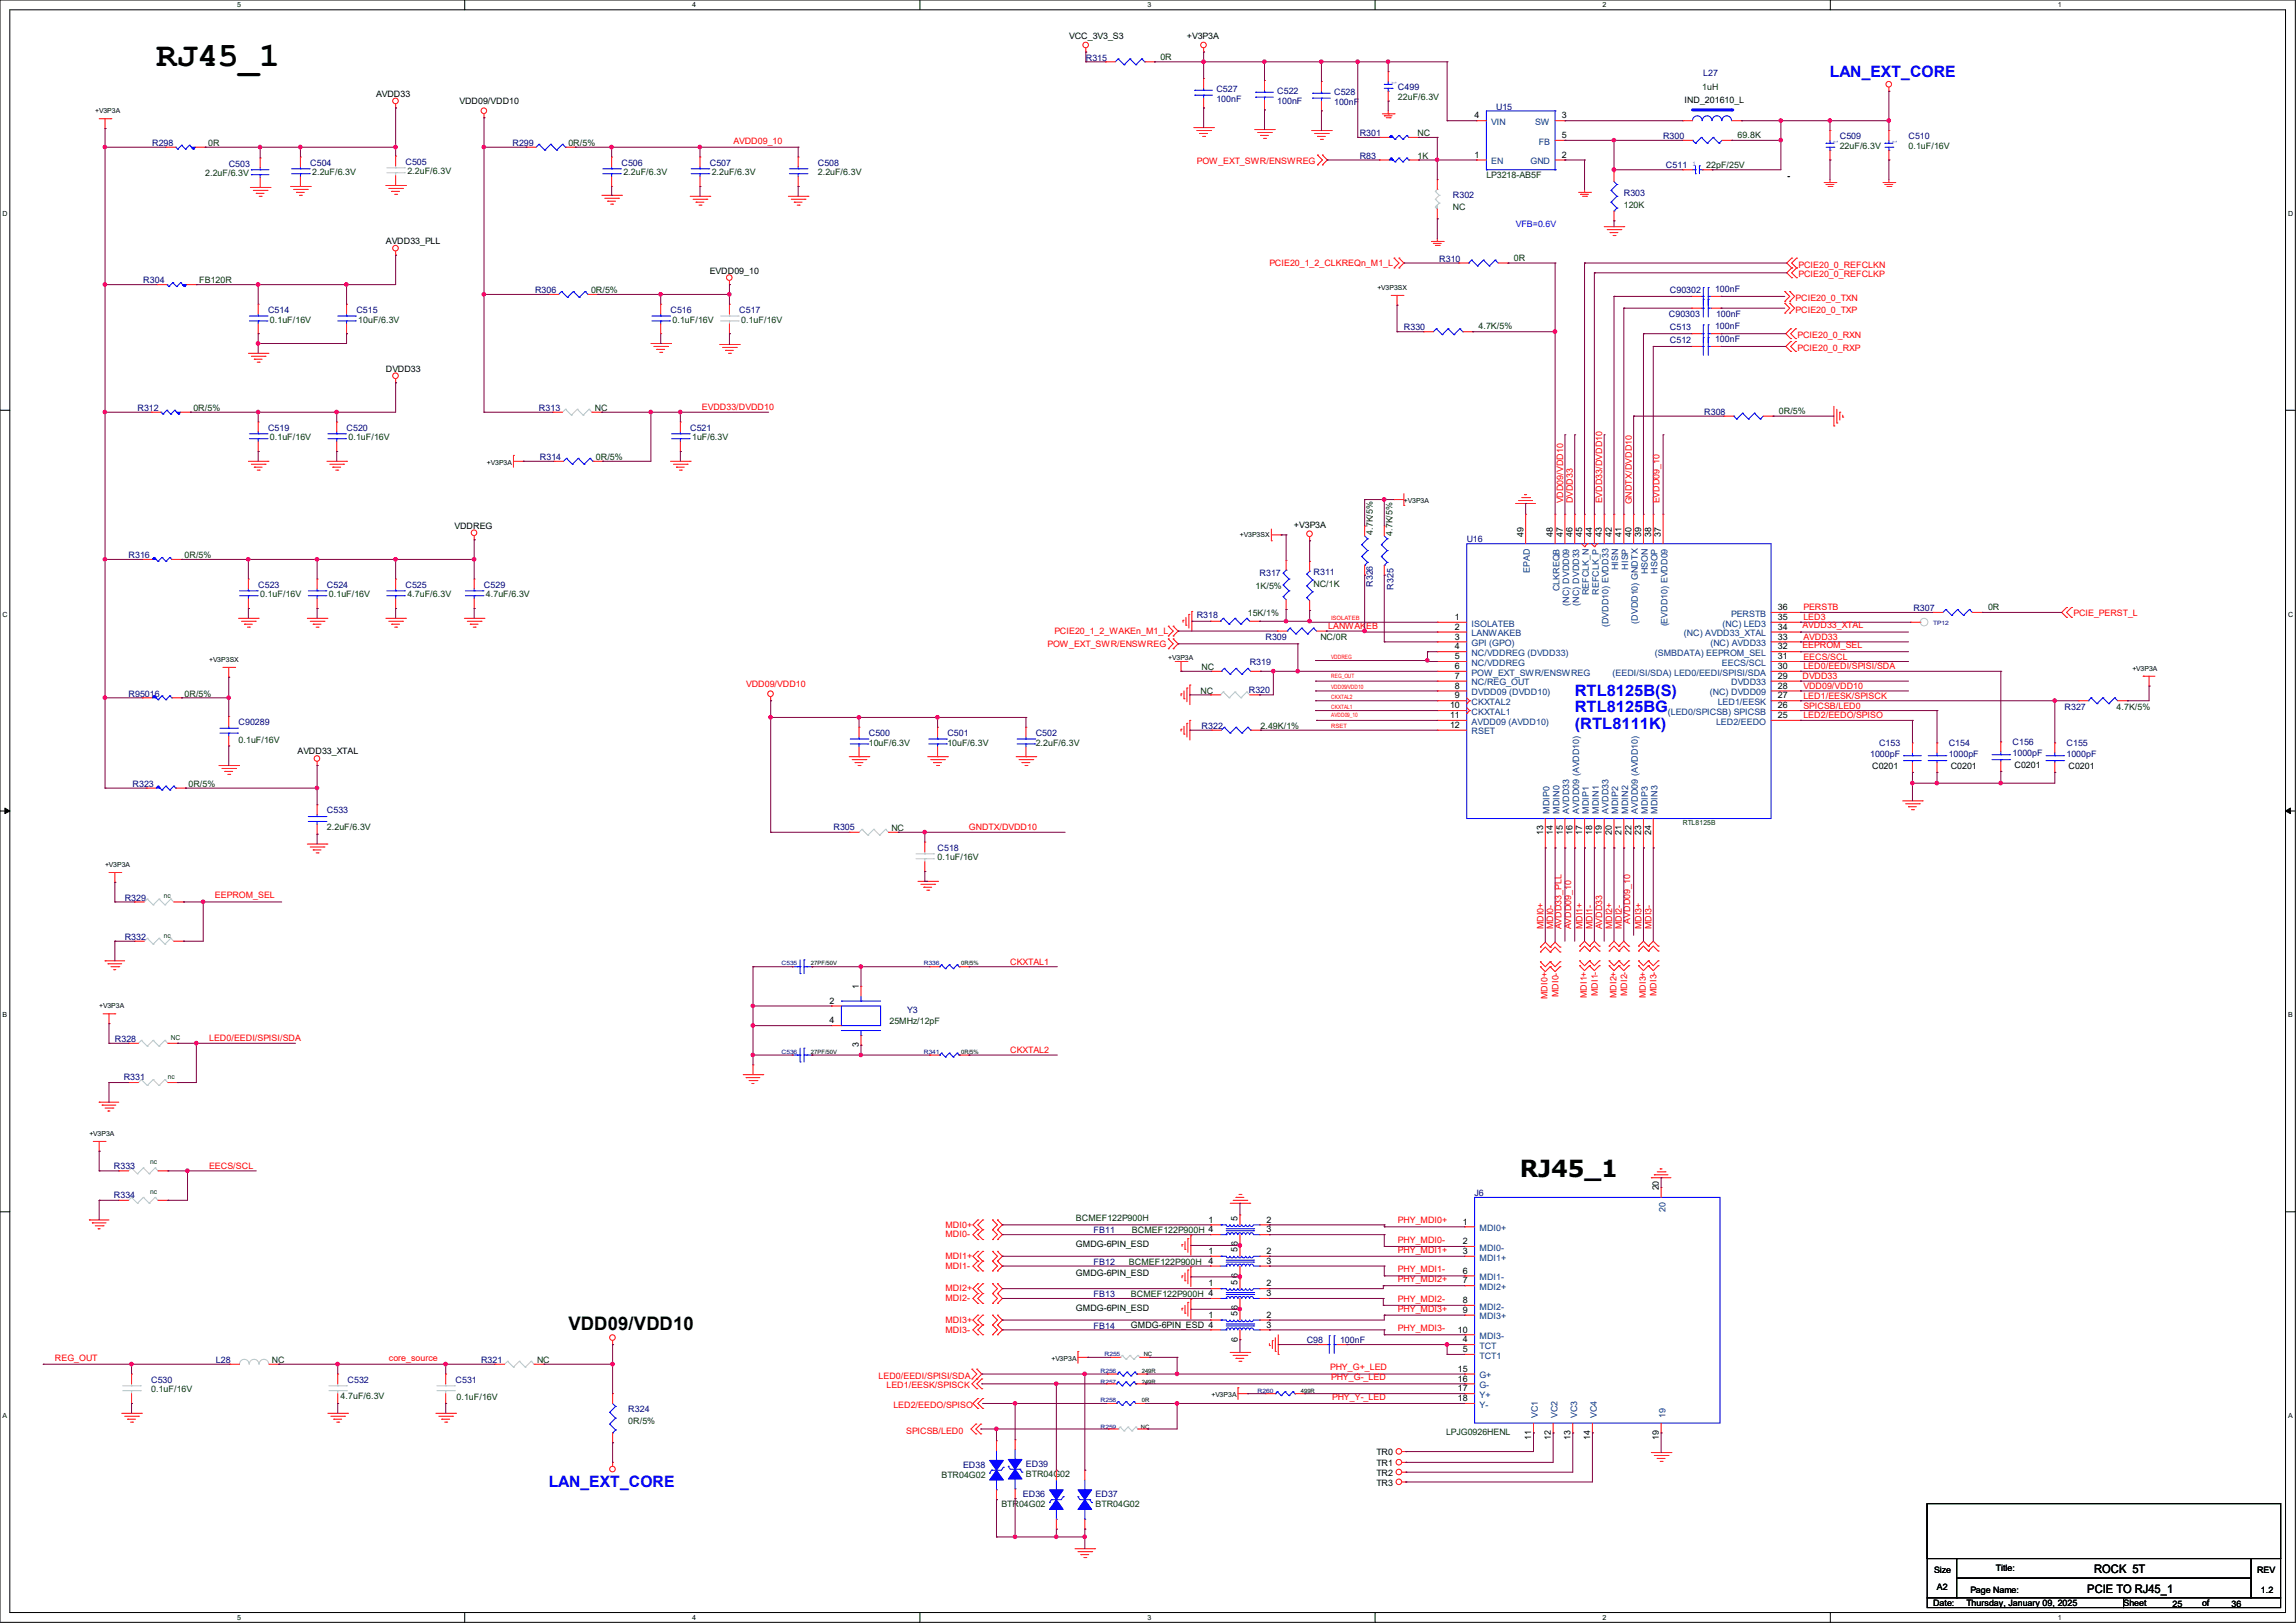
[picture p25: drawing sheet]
<svg xmlns="http://www.w3.org/2000/svg" width="297mm" height="210mm" viewBox="0 0 297 210" stroke-linecap="round" stroke-linejoin="round" font-family="sans-serif">
<defs><g id="words">
<text font-size="4.4" x="20.2" y="8.6">RJ45_1</text>
<text font-size="3" x="196.6" y="152.3">RJ45_1</text>
<text font-size="2.4" x="73.5" y="172">VDD09/VDD10</text>
<g font-size="2" fill="#00f">
<text x="236.7" y="9.9">LAN_EXT_CORE</text>
<text x="203.7" y="90">RTL8125B(S)</text>
<text x="203.7" y="92.2">RTL8125BG</text>
<text x="203.7" y="94.3">(RTL8111K)</text>
<text x="71" y="192.4">LAN_EXT_CORE</text>
</g>
<g font-size="1.5">
<text x="270.9" y="203.6">ROCK 5T</text>
<text x="270" y="206.1">PCIE TO RJ45_1</text>
</g>
<g font-size="1.1">
<text x="138.3" y="5">VCC_3V3_S3</text>
<text x="153.5" y="5">+V3P3A</text>
<text x="48.6" y="12.5">AVDD33</text>
<text x="59.4" y="13.4">VDD09/VDD10</text>
<text x="190.7" y="15.3">4</text>
<text x="202.1" y="15.3">3</text>
<text x="202.1" y="17.9">5</text>
<text x="217.9" y="13.3">IND_201610_L</text>
<text x="190.7" y="20.4">1</text>
<text x="202.1" y="20.4">2</text>
<text x="49.9" y="31.6">AVDD33_PLL</text>
<text x="91.8" y="35.4">EVDD09_10</text>
<text x="49.9" y="48.1">DVDD33</text>
<text x="58.8" y="68.4">VDDREG</text>
<text x="167.4" y="68.3">+V3P3A</text>
<text x="197.1" y="69.5" transform="rotate(-90 197.1 69.5)">49</text>
<text x="200.9" y="69.5" transform="rotate(-90 200.9 69.5)">48</text>
<text x="202.1" y="69.5" transform="rotate(-90 202.1 69.5)">47</text>
<text x="203.4" y="69.5" transform="rotate(-90 203.4 69.5)">46</text>
<text x="204.7" y="69.5" transform="rotate(-90 204.7 69.5)">45</text>
<text x="206" y="69.5" transform="rotate(-90 206 69.5)">44</text>
<text x="207.2" y="69.5" transform="rotate(-90 207.2 69.5)">43</text>
<text x="208.5" y="69.5" transform="rotate(-90 208.5 69.5)">42</text>
<text x="209.8" y="69.5" transform="rotate(-90 209.8 69.5)">41</text>
<text x="211" y="69.5" transform="rotate(-90 211 69.5)">40</text>
<text x="212.3" y="69.5" transform="rotate(-90 212.3 69.5)">39</text>
<text x="213.6" y="69.5" transform="rotate(-90 213.6 69.5)">38</text>
<text x="214.8" y="69.5" transform="rotate(-90 214.8 69.5)">37</text>
<text x="188.2" y="80.2">1</text>
<text x="188.2" y="81.5">2</text>
<text x="188.2" y="82.8">3</text>
<text x="230" y="79">36</text>
<text x="230" y="80.2">35</text>
<text x="230" y="81.5">34</text>
<text x="230" y="82.8">33</text>
<text x="188.2" y="84">4</text>
<text x="188.2" y="85.3">5</text>
<text x="188.2" y="86.6">6</text>
<text x="188.2" y="87.8">7</text>
<text x="188.2" y="89.1">8</text>
<text x="230" y="84">32</text>
<text x="230" y="85.3">31</text>
<text x="230" y="87.8">29</text>
<text x="230" y="89.1">28</text>
<text x="230" y="86.6">30</text>
<text x="187.6" y="91.7">10</text>
<text x="187.6" y="92.9">11</text>
<text x="187.6" y="94.2">12</text>
<text x="188.2" y="90.4">9</text>
<text x="230" y="90.4">27</text>
<text x="230" y="91.7">26</text>
<text x="230" y="92.9">25</text>
<text x="38.5" y="97.6">AVDD33_XTAL</text>
<text x="242.2" y="99.5">C0201</text>
<text x="252.3" y="99.5">C0201</text>
<text x="260.6" y="99.4">C0201</text>
<text x="267.6" y="99.5">C0201</text>
<text x="199.6" y="108.1" transform="rotate(-90 199.6 108.1)">13</text>
<text x="200.9" y="108.1" transform="rotate(-90 200.9 108.1)">14</text>
<text x="202.1" y="108.1" transform="rotate(-90 202.1 108.1)">15</text>
<text x="203.4" y="108.1" transform="rotate(-90 203.4 108.1)">16</text>
<text x="204.7" y="108.1" transform="rotate(-90 204.7 108.1)">17</text>
<text x="206" y="108.1" transform="rotate(-90 206 108.1)">18</text>
<text x="207.2" y="108.1" transform="rotate(-90 207.2 108.1)">19</text>
<text x="208.5" y="108.1" transform="rotate(-90 208.5 108.1)">20</text>
<text x="209.8" y="108.1" transform="rotate(-90 209.8 108.1)">21</text>
<text x="211" y="108.1" transform="rotate(-90 211 108.1)">22</text>
<text x="212.3" y="108.1" transform="rotate(-90 212.3 108.1)">23</text>
<text x="213.6" y="108.1" transform="rotate(-90 213.6 108.1)">24</text>
<text x="107.3" y="129.9">2</text>
<text x="111.1" y="128" transform="rotate(-90 111.1 128)">1</text>
<text x="107.3" y="132.4">4</text>
<text x="111.1" y="135.5" transform="rotate(-90 111.1 135.5)">3</text>
<text x="214.6" y="154" transform="rotate(-90 214.6 154)">20</text>
<text x="139.2" y="161.4">GMDG-6PIN_ESD</text>
<text x="156.3" y="158.2">1</text>
<text x="160.1" y="158" transform="rotate(-90 160.1 158)">5</text>
<text x="163.8" y="159.5">3</text>
<text x="163.8" y="158.2">2</text>
<text x="189.2" y="161">2</text>
<text x="189.2" y="158.5">1</text>
<text x="139.2" y="165.1">GMDG-6PIN_ESD</text>
<text x="156.3" y="166.5">1</text>
<text x="156.3" y="163.5">4</text>
<text x="156.3" y="162.3">1</text>
<text x="160.1" y="166.2" transform="rotate(-90 160.1 166.2)">5</text>
<text x="160.1" y="162" transform="rotate(-90 160.1 162)">56</text>
<text x="160.1" y="165.3" transform="rotate(-90 160.1 165.3)">6</text>
<text x="163.8" y="167.7">3</text>
<text x="163.8" y="166.5">2</text>
<text x="163.8" y="163.5">3</text>
<text x="163.8" y="162.3">2</text>
<text x="189.2" y="166.1">7</text>
<text x="189.2" y="162.3">3</text>
<text x="189.2" y="164.8">6</text>
<text x="139.2" y="169.6">GMDG-6PIN_ESD</text>
<text x="146.3" y="171.8">GMDG-6PIN_ESD 4</text>
<text x="156.3" y="170.5">1</text>
<text x="160.1" y="170.3" transform="rotate(-90 160.1 170.3)">56</text>
<text x="160.1" y="173.6" transform="rotate(-90 160.1 173.6)">6</text>
<text x="163.8" y="171.8">3</text>
<text x="163.8" y="170.5">2</text>
<text x="188.6" y="172.4">10</text>
<text x="189.2" y="173.7">4</text>
<text x="189.2" y="169.9">9</text>
<text x="189.2" y="168.6">8</text>
<text x="188.6" y="177.5">15</text>
<text x="188.6" y="178.8">16</text>
<text x="189.2" y="175">5</text>
<text x="188.6" y="181.3">18</text>
<text x="188.6" y="180">17</text>
<text x="178" y="188.3">TR0</text>
<text x="178" y="189.7">TR1</text>
<text x="178" y="191">TR2</text>
<text x="198.1" y="186.3" transform="rotate(-90 198.1 186.3)">11</text>
<text x="200.6" y="186.3" transform="rotate(-90 200.6 186.3)">12</text>
<text x="203.2" y="186.3" transform="rotate(-90 203.2 186.3)">13</text>
<text x="205.7" y="186.3" transform="rotate(-90 205.7 186.3)">14</text>
<text x="214.6" y="186.3" transform="rotate(-90 214.6 186.3)">19</text>
<text x="178" y="192.2">TR3</text>
<text x="250.2" y="203.5">Size</text>
<text x="258.2" y="203.3">Title:</text>
<text x="292" y="203.5">REV</text>
<text x="250.1" y="207.9">Date:</text>
<text x="250.6" y="205.7">A2</text>
<text x="254.4" y="207.9">Thursday, January 09, 2025</text>
<text x="254.9" y="206.1">Page Name:</text>
<text x="274.7" y="207.9">Sheet</text>
<text x="281" y="208">25</text>
<text x="284.9" y="207.9">of</text>
<text x="288.7" y="208">36</text>
<text x="292.5" y="206.1">1.2</text>
</g>
<g font-size="1.1" fill="#00007f">
<text x="140.5" y="7.8">R315</text>
<text x="157.3" y="11.9">C527</text>
<text x="180.8" y="11.6">C499</text>
<text x="220.3" y="9.9">L27</text>
<text x="157.3" y="13.2">100nF</text>
<text x="165.2" y="12.1">C522</text>
<text x="165.2" y="13.4">100nF</text>
<text x="172.6" y="12.3">C528</text>
<text x="172.6" y="13.5">100nF</text>
<text x="175.9" y="17.6">R301</text>
<text x="193.5" y="14.2">U15</text>
<text x="215.1" y="18">R300</text>
<text x="238" y="18">C509</text>
<text x="246.9" y="18">C510</text>
<text x="19.7" y="18.9">R298</text>
<text x="29.6" y="21.5">C503</text>
<text x="40.1" y="21.4">C504</text>
<text x="52.4" y="21.3">C505</text>
<text x="66.3" y="18.9">R299</text>
<text x="80.4" y="21.4">C506</text>
<text x="91.8" y="21.4">C507</text>
<text x="105.8" y="21.4">C508</text>
<text x="175.9" y="20.5">R83</text>
<text x="215.5" y="21.7">C511</text>
<text x="188" y="25.6">R302</text>
<text x="210.1" y="25.4">R303</text>
<text x="186.2" y="33.9">R310</text>
<text x="18.5" y="36.7">R304</text>
<text x="34.7" y="40.5">C514</text>
<text x="46.1" y="40.5">C515</text>
<text x="69.2" y="37.9">R306</text>
<text x="86.7" y="40.5">C516</text>
<text x="95.6" y="40.5">C517</text>
<text x="215.9" y="41">C90303</text>
<text x="216" y="37.9">C90302</text>
<text x="221.9" y="37.8">100nF</text>
<text x="222" y="41">100nF</text>
<text x="181.6" y="42.8">R330</text>
<text x="216" y="44.4">C512</text>
<text x="216" y="42.8">C513</text>
<text x="221.9" y="44.3">100nF</text>
<text x="221.9" y="42.6">100nF</text>
<text x="17.8" y="53.2">R312</text>
<text x="69.7" y="53.2">R313</text>
<text x="220.5" y="53.7">R308</text>
<text x="34.7" y="55.7">C519</text>
<text x="44.8" y="55.7">C520</text>
<text x="69.8" y="59.5">R314</text>
<text x="89.3" y="55.7">C521</text>
<text x="189.7" y="70.2">U16</text>
<text x="16.6" y="72.2">R316</text>
<text x="33.4" y="76">C523</text>
<text x="42.3" y="76">C524</text>
<text x="52.4" y="76">C525</text>
<text x="62.6" y="76">C529</text>
<text x="162.9" y="74.5">R317</text>
<text x="169.9" y="74.4">R311</text>
<text x="177.6" y="75.9" transform="rotate(-90 177.6 75.9)">R326</text>
<text x="180.3" y="76.3" transform="rotate(-90 180.3 76.3)">R325</text>
<text x="154.8" y="80">R318</text>
<text x="163.7" y="82.8">R309</text>
<text x="247.5" y="79.1">R307</text>
<text x="161.5" y="89.6">R320</text>
<text x="161.7" y="86.1">R319</text>
<text x="16.6" y="90.1">R95016</text>
<text x="30.9" y="93.8">C90289</text>
<text x="112.4" y="95.2">C500</text>
<text x="122.6" y="95.2">C501</text>
<text x="134" y="95.2">C502</text>
<text x="155.4" y="94.3">R322</text>
<text x="267.1" y="91.9">R327</text>
<text x="17.1" y="101.8">R323</text>
<text x="241.9" y="98">1000pF</text>
<text x="243.1" y="96.5">C153</text>
<text x="252.1" y="96.5">C154</text>
<text x="252.1" y="98">1000pF</text>
<text x="260.3" y="96.4">C156</text>
<text x="260.3" y="97.9">1000pF</text>
<text x="267.3" y="96.5">C155</text>
<text x="267.3" y="98">1000pF</text>
<text x="42.3" y="105.2">C533</text>
<text x="107.8" y="107.4">R305</text>
<text x="121.3" y="110.1">C518</text>
<text x="16.1" y="116.5">R329</text>
<text x="16.1" y="121.6">R332</text>
<text x="117.3" y="131">Y3</text>
<text x="14.9" y="134.8">R328</text>
<text x="16" y="139.8">R331</text>
<text x="14.7" y="151.2">R333</text>
<text x="14.7" y="155">R334</text>
<text x="190.7" y="154.8">J6</text>
<text x="141.5" y="159.6">FB11</text>
<text x="141.5" y="167.9">FB13</text>
<text x="141.5" y="163.7">FB12</text>
<text x="141.5" y="171.9">FB14</text>
<text x="169" y="173.8">C98</text>
<text x="173.3" y="173.8">100nF</text>
<text x="19.6" y="178.9">C530</text>
<text x="27.9" y="176.4">L28</text>
<text x="45" y="178.9">C532</text>
<text x="58.9" y="178.9">C531</text>
<text x="62.2" y="176.4">R321</text>
<text x="81.3" y="182.7">R324</text>
<text x="124.6" y="190">ED38</text>
<text x="132.7" y="189.8">ED39</text>
<text x="132.3" y="193.8">ED36</text>
<text x="141.7" y="193.8">ED37</text>
</g>
<g font-size="1.1" fill="#003f00">
<text x="150.1" y="7.7">0R</text>
<text x="220.2" y="11.6">1uH</text>
<text x="180.8" y="12.9">22uF/6.3V</text>
<text x="183.4" y="17.6">NC</text>
<text x="224.8" y="17.9">69.8K</text>
<text x="26.5" y="22.8">2.2uF/6.3V</text>
<text x="26.9" y="18.9">0R</text>
<text x="40.4" y="22.7">2.2uF/6.3V</text>
<text x="52.7" y="22.6">2.2uF/6.3V</text>
<text x="73.5" y="18.9">0R/5%</text>
<text x="80.6" y="22.7">2.2uF/6.3V</text>
<text x="92.1" y="22.7">2.2uF/6.3V</text>
<text x="105.8" y="22.7">2.2uF/6.3V</text>
<text x="183.4" y="20.5">1K</text>
<text x="192.3" y="23.1">LP3218-AB5F</text>
<text x="220.7" y="21.7">22pF/25V</text>
<text x="238" y="19.3">22uF/6.3V</text>
<text x="246.9" y="19.3">0.1uF/16V</text>
<text x="188" y="27.1">NC</text>
<text x="210.1" y="26.9">120K</text>
<text x="195.8" y="33.7">0R</text>
<text x="25.8" y="36.7">FB120R</text>
<text x="34.9" y="41.7">0.1uF/16V</text>
<text x="46.4" y="41.7">10uF/6.3V</text>
<text x="76.5" y="37.9">0R/5%</text>
<text x="87" y="41.7">0.1uF/16V</text>
<text x="95.9" y="41.7">0.1uF/16V</text>
<text x="191.3" y="42.6">4.7K/5%</text>
<text x="25" y="53.2">0R/5%</text>
<text x="77" y="53.2">NC</text>
<text x="230.1" y="53.6">0R/5%</text>
<text x="34.9" y="57">0.1uF/16V</text>
<text x="45.1" y="57">0.1uF/16V</text>
<text x="77.1" y="59.5">0R/5%</text>
<text x="89.5" y="57">1uF/6.3V</text>
<text x="177.6" y="69.2" transform="rotate(-90 177.6 69.2)">4.7K/5%</text>
<text x="180.1" y="69.3" transform="rotate(-90 180.1 69.3)">4.7K/5%</text>
<text x="23.9" y="72.2">0R/5%</text>
<text x="33.7" y="77.3">0.1uF/16V</text>
<text x="42.5" y="77.3">0.1uF/16V</text>
<text x="52.7" y="77.3">4.7uF/6.3V</text>
<text x="62.9" y="77.3">4.7uF/6.3V</text>
<text x="162.4" y="76.2">1K/5%</text>
<text x="169.9" y="75.9">NC/1K</text>
<text x="161.4" y="79.7">15K/1%</text>
<text x="170.8" y="82.8">NC/0R</text>
<text x="257.2" y="79">0R</text>
<text x="155.3" y="89.7">NC</text>
<text x="155.4" y="86.7">NC</text>
<text x="23.9" y="90.1">0R/5%</text>
<text x="163.1" y="94.3">2.49K/1%</text>
<text x="273.8" y="91.9">4.7K/5%</text>
<text x="24.4" y="101.8">0R/5%</text>
<text x="30.9" y="96.1">0.1uF/16V</text>
<text x="112.4" y="96.5">10uF/6.3V</text>
<text x="122.6" y="96.5">10uF/6.3V</text>
<text x="134" y="96.5">2.2uF/6.3V</text>
<text x="42.3" y="107.4">2.2uF/6.3V</text>
<text x="115.3" y="107.5">NC</text>
<text x="121.3" y="111.3">0.1uF/16V</text>
<text x="115.1" y="132.5">25MHz/12pF</text>
<text x="139.2" y="158">BCMEF122P900H</text>
<text x="146.4" y="159.6">BCMEF122P900H 4</text>
<text x="146" y="163.7">BCMEF122P900H</text>
<text x="146.3" y="167.9">BCMEF122P900H 4</text>
<text x="35.2" y="176.4">NC</text>
<text x="69.5" y="176.4">NC</text>
<text x="19.6" y="180.2">0.1uF/16V</text>
<text x="44.1" y="181.1">4.7uF/6.3V</text>
<text x="59.1" y="181.2">0.1uF/16V</text>
<text x="81.3" y="184.2">0R/5%</text>
<text x="187.1" y="185.6">LPJG0926HENL</text>
<text x="121.8" y="191.2">BTR04G02</text>
<text x="132.7" y="191.1">BTR04G02</text>
<text x="129.5" y="195">BTR04G02</text>
<text x="141.7" y="195">BTR04G02</text>
</g>
<g font-size="1.1" fill="#003f7f">
<text x="192.9" y="16.2">VIN</text>
<text x="198.6" y="16.2">SW</text>
<text x="192.9" y="21.3">EN</text>
<text x="198" y="21.3">GND</text>
<text x="199" y="18.7">FB</text>
<text x="197.9" y="74.1" transform="rotate(-90 197.9 74.1)">EPAD</text>
<text x="201.7" y="76.5" transform="rotate(-90 201.7 76.5)">CLKREQB</text>
<text x="205.5" y="77" transform="rotate(-90 205.5 77)">REFCLK_N</text>
<text x="206.8" y="77" transform="rotate(-90 206.8 77)">REFCLK_P</text>
<text x="209.3" y="73.8" transform="rotate(-90 209.3 73.8)">HISN</text>
<text x="210.6" y="73.7" transform="rotate(-90 210.6 73.7)">HISP</text>
<text x="213.2" y="74.3" transform="rotate(-90 213.2 74.3)">HSON</text>
<text x="214.4" y="74.3" transform="rotate(-90 214.4 74.3)">HSOP</text>
<text x="190.4" y="81.1">ISOLATEB</text>
<text x="190.4" y="82.3">LANWAKEB</text>
<text x="190.4" y="83.6">GPI (GPO)</text>
<text x="203" y="78.4" transform="rotate(-90 203 78.4)">(NC) DVDD09</text>
<text x="204.3" y="78.4" transform="rotate(-90 204.3 78.4)">(NC) DVDD33</text>
<text x="208.1" y="81.2" transform="rotate(-90 208.1 81.2)">(DVDD10) EVDD33</text>
<text x="211.9" y="80.7" transform="rotate(-90 211.9 80.7)">(DVDD10) GNDTX</text>
<text x="215.7" y="81.1" transform="rotate(-90 215.7 81.1)">(EVDD10) EVDD09</text>
<text x="217.8" y="82.3">(NC) AVDD33_XTAL</text>
<text x="221.3" y="83.6">(NC) AVDD33</text>
<text x="222.8" y="81.1">(NC) LED3</text>
<text x="223.9" y="79.8">PERSTB</text>
<text x="190.4" y="84.9">NC/VDDREG (DVDD33)</text>
<text x="190.4" y="86.2">NC/VDDREG</text>
<text x="190.4" y="87.4">POW_EXT_SWR/ENSWREG</text>
<text x="190.4" y="88.7">NC/REG_OUT</text>
<text x="190.4" y="90">DVDD09 (DVDD10)</text>
<text x="208.6" y="87.4">(EEDI/SI/SDA) LED0/EEDI/SPISI/SDA</text>
<text x="214.1" y="84.9">(SMBDATA) EEPROM_SEL</text>
<text x="221.2" y="90">(NC) DVDD09</text>
<text x="222.8" y="86.2">EECS/SCL</text>
<text x="223.9" y="88.7">DVDD33</text>
<text x="190.4" y="91.2">CKXTAL2</text>
<text x="190.4" y="92.5">CKXTAL1</text>
<text x="190.4" y="93.8">AVDD09 (AVDD10)</text>
<text x="190.4" y="95">RSET</text>
<text x="215.8" y="92.5">(LED0/SPICSB) SPICSB</text>
<text x="222" y="93.8">LED2/EEDO</text>
<text x="222.2" y="91.2">LED1/EESK</text>
<text x="200.5" y="105.3" transform="rotate(-90 200.5 105.3)">MDIP0</text>
<text x="201.7" y="105.3" transform="rotate(-90 201.7 105.3)">MDIN0</text>
<text x="203" y="105.3" transform="rotate(-90 203 105.3)">AVDD33</text>
<text x="204.3" y="105.3" transform="rotate(-90 204.3 105.3)">AVDD09 (AVDD10)</text>
<text x="205.5" y="105.3" transform="rotate(-90 205.5 105.3)">MDIP1</text>
<text x="206.8" y="105.3" transform="rotate(-90 206.8 105.3)">MDIN1</text>
<text x="208.1" y="105.3" transform="rotate(-90 208.1 105.3)">AVDD33</text>
<text x="209.3" y="105.3" transform="rotate(-90 209.3 105.3)">MDIP2</text>
<text x="210.6" y="105.3" transform="rotate(-90 210.6 105.3)">MDIN2</text>
<text x="211.9" y="105.3" transform="rotate(-90 211.9 105.3)">AVDD09 (AVDD10)</text>
<text x="213.2" y="105.3" transform="rotate(-90 213.2 105.3)">MDIP3</text>
<text x="214.4" y="105.3" transform="rotate(-90 214.4 105.3)">MDIN3</text>
<text x="191.4" y="161.8">MDI0-</text>
<text x="191.4" y="159.3">MDI0+</text>
<text x="215.4" y="156.8" transform="rotate(-90 215.4 156.8)">20</text>
<text x="191.4" y="166.9">MDI2+</text>
<text x="191.4" y="163.1">MDI1+</text>
<text x="191.4" y="165.7">MDI1-</text>
<text x="191.4" y="173.3">MDI3-</text>
<text x="191.4" y="170.7">MDI3+</text>
<text x="191.4" y="169.5">MDI2-</text>
<text x="191.4" y="174.5">TCT</text>
<text x="191.4" y="178.4">G+</text>
<text x="191.4" y="179.6">G-</text>
<text x="191.4" y="175.8">TCT1</text>
<text x="191.4" y="182.2">Y-</text>
<text x="191.4" y="180.9">Y+</text>
<text x="198.9" y="183.5" transform="rotate(-90 198.9 183.5)">VC1</text>
<text x="201.5" y="183.5" transform="rotate(-90 201.5 183.5)">VC2</text>
<text x="204" y="183.5" transform="rotate(-90 204 183.5)">VC3</text>
<text x="206.6" y="183.5" transform="rotate(-90 206.6 183.5)">VC4</text>
<text x="215.4" y="183.5" transform="rotate(-90 215.4 183.5)">19</text>
</g>
<g font-size="1.1" fill="#f00">
<text x="94.9" y="18.6">AVDD09_10</text>
<text x="154.8" y="21.2">POW_EXT_SWR/ENSWREG</text>
<text x="164.2" y="34.4">PCIE20_1_2_CLKREQn_M1_L</text>
<text x="232.7" y="35.9">PCIE20_0_REFCLKP</text>
<text x="232.7" y="34.6">PCIE20_0_REFCLKN</text>
<text x="232.3" y="40.5">PCIE20_0_TXP</text>
<text x="232.3" y="38.9">PCIE20_0_TXN</text>
<text x="232.5" y="43.8">PCIE20_0_RXN</text>
<text x="232.5" y="45.4">PCIE20_0_RXP</text>
<text x="90.8" y="53.1">EVDD33/DVDD10</text>
<text x="202.2" y="65.1" transform="rotate(-90 202.2 65.1)">VDD09/VDD10</text>
<text x="203.5" y="65.1" transform="rotate(-90 203.5 65.1)">DVDD33</text>
<text x="207.3" y="65.1" transform="rotate(-90 207.3 65.1)">EVDD33/DVDD10</text>
<text x="211.1" y="65.3" transform="rotate(-90 211.1 65.3)">GNDTX/DVDD10</text>
<text x="214.7" y="65.1" transform="rotate(-90 214.7 65.1)">EVDD09_10</text>
<text x="135.5" y="83.8">POW_EXT_SWR/ENSWREG</text>
<text x="136.4" y="82">PCIE20_1_2_WAKEn_M1_L</text>
<text x="171.8" y="81.4">LANWAKEB</text>
<text x="233.2" y="81.3">AVDD33_XTAL</text>
<text x="233.2" y="83.9">EEPROM_SEL</text>
<text x="233.3" y="80.3">LED3</text>
<text x="233.3" y="79">PERSTB</text>
<text x="233.3" y="82.8">AVDD33</text>
<text x="268.2" y="79.7">PCIE_PERST_L</text>
<text x="96.5" y="88.9">VDD09/VDD10</text>
<text x="233.2" y="87.9">DVDD33</text>
<text x="233.3" y="86.6">LED0/EEDI/SPISI/SDA</text>
<text x="233.3" y="89.2">VDD09/VDD10</text>
<text x="233.3" y="85.3">EECS/SCL</text>
<text x="233.3" y="91.7">SPICSB/LED0</text>
<text x="233.3" y="90.4">LED1/EESK/SPISCK</text>
<text x="233.3" y="93">LED2/EEDO/SPISO</text>
<text x="125.3" y="107.4">GNDTX/DVDD10</text>
<text x="27.8" y="116.3">EEPROM_SEL</text>
<text x="210.9" y="119.5" transform="rotate(-90 210.9 119.5)">AVDD09_10</text>
<text x="130.7" y="124.8">CKXTAL1</text>
<text x="199.7" y="120.3" transform="rotate(-90 199.7 120.3)">MDI0+</text>
<text x="200.9" y="120.3" transform="rotate(-90 200.9 120.3)">MDI0-</text>
<text x="202" y="120.3" transform="rotate(-90 202 120.3)">AVDD33_PLL</text>
<text x="203.2" y="120.3" transform="rotate(-90 203.2 120.3)">AVDD09_10</text>
<text x="204.7" y="120.3" transform="rotate(-90 204.7 120.3)">MDI1+</text>
<text x="206" y="120.3" transform="rotate(-90 206 120.3)">MDI1-</text>
<text x="207.3" y="120.3" transform="rotate(-90 207.3 120.3)">AVDD33</text>
<text x="208.5" y="120.3" transform="rotate(-90 208.5 120.3)">MDI2+</text>
<text x="209.8" y="120.3" transform="rotate(-90 209.8 120.3)">MDI2-</text>
<text x="212.4" y="120.3" transform="rotate(-90 212.4 120.3)">MDI3+</text>
<text x="213.6" y="120.3" transform="rotate(-90 213.6 120.3)">MDI3-</text>
<text x="200.2" y="129.3" transform="rotate(-90 200.2 129.3)">MDI0+</text>
<text x="201.6" y="129" transform="rotate(-90 201.6 129)">MDI0-</text>
<text x="205.3" y="129.2" transform="rotate(-90 205.3 129.2)">MDI1+</text>
<text x="206.7" y="128.9" transform="rotate(-90 206.7 128.9)">MDI1-</text>
<text x="209.1" y="129.2" transform="rotate(-90 209.1 129.2)">MDI2+</text>
<text x="210.5" y="128.9" transform="rotate(-90 210.5 128.9)">MDI2-</text>
<text x="212.9" y="129.2" transform="rotate(-90 212.9 129.2)">MDI3+</text>
<text x="214.3" y="128.9" transform="rotate(-90 214.3 128.9)">MDI3-</text>
<text x="27.1" y="134.8">LED0/EEDI/SPISI/SDA</text>
<text x="130.7" y="136.3">CKXTAL2</text>
<text x="27.1" y="151.3">EECS/SCL</text>
<text x="122.3" y="158.8">MDI0+</text>
<text x="122.3" y="160.1">MDI0-</text>
<text x="180.8" y="160.8">PHY_MDI0-</text>
<text x="180.8" y="158.3">PHY_MDI0+</text>
<text x="122.3" y="162.9">MDI1+</text>
<text x="122.3" y="164.2">MDI1-</text>
<text x="122.3" y="167.1">MDI2+</text>
<text x="180.8" y="165.9">PHY_MDI2+</text>
<text x="180.8" y="162.1">PHY_MDI1+</text>
<text x="180.8" y="164.6">PHY_MDI1-</text>
<text x="122.3" y="168.4">MDI2-</text>
<text x="122.3" y="171.2">MDI3+</text>
<text x="122.3" y="172.4">MDI3-</text>
<text x="180.8" y="168.4">PHY_MDI2-</text>
<text x="180.8" y="172.3">PHY_MDI3-</text>
<text x="180.8" y="169.7">PHY_MDI3+</text>
<text x="7.1" y="176.1">REG_OUT</text>
<text x="50.3" y="176.1">core_source</text>
<text x="113.7" y="178.4">LED0/EEDI/SPISI/SDA</text>
<text x="114.7" y="179.7">LED1/EESK/SPISCK</text>
<text x="172.1" y="177.3">PHY_G+_LED</text>
<text x="172.2" y="178.6">PHY_G-_LED</text>
<text x="115.6" y="182.2">LED2/EEDO/SPISO</text>
<text x="117.2" y="185.5">SPICSB/LED0</text>
<text x="172.3" y="181.1">PHY_Y-_LED</text>
</g>
<text font-size="1.1" fill="#00f" x="196.1" y="29.4">VFB=0.6V</text>
<g font-size=".9">
<text x="30.7" y=".9">5</text>
<text x="89.5" y=".9">4</text>
<text x="148.4" y=".9">3</text>
<text x="207.3" y=".9">2</text>
<text x="266.2" y=".9">1</text>
<text x="12.3" y="14.6">+V3P3A</text>
<text x=".3" y="28">D</text>
<text x="296" y="28">D</text>
<text x="178.2" y="37.5">+V3P3SX</text>
<text x="63" y="60.1">+V3P3A</text>
<text x="181.6" y="65.1">+V3P3A</text>
<text x="160.4" y="69.5">+V3P3SX</text>
<text x=".3" y="79.8">C</text>
<text x="296" y="79.8">C</text>
<text x="27.1" y="85.6">+V3P3SX</text>
<text x="151.1" y="85.4">+V3P3A</text>
<text x="275.8" y="86.8">+V3P3A</text>
<text x="13.6" y="112.2">+V3P3A</text>
<text x=".3" y="131.7">B</text>
<text x="12.8" y="130.5">+V3P3A</text>
<text x="296" y="131.7">B</text>
<text x="11.6" y="147">+V3P3A</text>
<text x="136" y="176.1">+V3P3A</text>
<text x=".3" y="183.5">A</text>
<text x="156.7" y="180.8">+V3P3A</text>
<text x="296" y="183.5">A</text>
<text x="30.7" y="209.6">5</text>
<text x="89.5" y="209.6">4</text>
<text x="148.4" y="209.6">3</text>
<text x="207.3" y="209.6">2</text>
<text x="266.2" y="209.6">1</text>
</g>
<g font-size=".9" fill="#00f">
<text x="180.1" y="10.5" transform="rotate(90 180.1 10.5)">1</text>
<text x="218.9" y="21.4">1</text>
<text x="237.2" y="18.2" transform="rotate(90 237.2 18.2)">1</text>
<text x="244.9" y="18.2" transform="rotate(90 244.9 18.2)">1</text>
</g>
<g font-size=".9" fill="#003f00">
<text x="217.7" y="106.7">RTL8125B</text>
<text x="21.2" y="116.2">nc</text>
<text x="21.2" y="121.3">nc</text>
<text x="22.1" y="134.5">NC</text>
<text x="21.7" y="139.6">nc</text>
<text x="19.4" y="150.7">nc</text>
<text x="19.4" y="154.5">nc</text>
</g>
<g font-size=".8" fill="#f00">
<text x="172.2" y="80.3">ISOLATEB</text>
<text x="172.2" y="87.7">REG_OUT</text>
<text x="172.2" y="89.2">VDD09/VDD10</text>
<text x="172.2" y="85.2">VDDREG</text>
<text x="172.2" y="94.2">RSET</text>
<text x="172.2" y="90.4">CKXTAL2</text>
<text x="172.2" y="91.7">CKXTAL1</text>
<text x="172.2" y="92.8">AVDD09_10</text>
</g>
<g font-size=".8" fill="#00007f">
<text x="250.1" y="80.9">TP12</text>
<text x="101.1" y="124.9">C535</text>
<text x="119.5" y="124.9">R336</text>
<text x="101.1" y="136.4">C536</text>
<text x="119.5" y="136.4">R341</text>
<text x="142.4" y="179">R257</text>
<text x="142.4" y="177.6">R256</text>
<text x="142.9" y="175.5">R255</text>
<text x="142.4" y="181.4">R258</text>
<text x="142.4" y="184.9">R259</text>
<text x="162.7" y="180.3">R260</text>
</g>
<g font-size=".8">
<text x="104.9" y="124.9">27PF/50V</text>
<text x="124.3" y="124.9">0R/5%</text>
<text x="104.9" y="136.4">27PF/50V</text>
<text x="124.3" y="136.4">0R/5%</text>
<text x="147.7" y="179">249R</text>
<text x="147.7" y="177.6">249R</text>
<text x="148" y="175.5">NC</text>
<text x="147.6" y="184.9">NC</text>
<text x="147.7" y="181.4">0R</text>
<text x="168.3" y="180.3">499R</text>
</g>
</g></defs>
<path d="M0 0h296.9v209.9h-296.9zM1.3 1.3h294.4v207.4h-294.4z" fill="none" stroke="#000" stroke-width=".13"/>
<g fill="#fff">
<path d="M30.7 .1h.5v1h-.5z"/>
<path d="M30.7 208.8h.5v1h-.5z"/>
</g>
<path d="M60.1 0v1.3M60.1 208.7v1.2" fill="none" stroke="#000" stroke-width=".13"/>
<g fill="#fff">
<path d="M89.5 .1h.5v1h-.5z"/>
<path d="M89.5 208.8h.5v1h-.5z"/>
</g>
<path d="M119 0v1.3M119 208.7v1.2" fill="none" stroke="#000" stroke-width=".13"/>
<g fill="#fff">
<path d="M148.4 .1h.5v1h-.5z"/>
<path d="M148.4 208.8h.5v1h-.5z"/>
</g>
<path d="M177.9 0v1.3M177.9 208.7v1.2" fill="none" stroke="#000" stroke-width=".13"/>
<g fill="#fff">
<path d="M207.3 .1h.5v1h-.5z"/>
<path d="M207.3 208.8h.5v1h-.5z"/>
</g>
<path d="M236.8 0v1.3M236.8 208.7v1.2" fill="none" stroke="#000" stroke-width=".13"/>
<g fill="#fff">
<path d="M266.2 .1h.5v1h-.5z"/>
<path d="M266.2 208.8h.5v1h-.5z"/>
<path d="M.3 27.2h.7v1h-.7z"/>
<path d="M296 27.2h.6v1h-.6z"/>
<path d="M.3 79h.7v1h-.7z"/>
<path d="M296 79h.6v1h-.6z"/>
</g>
<path d="M0 53.1h1.3M295.7 53.1h1.2" fill="none" stroke="#000" stroke-width=".13"/>
<g fill="#fff">
<path d="M.3 130.9h.6v1h-.6z"/>
<path d="M296 130.9h.6v1h-.6z"/>
</g>
<path d="M0 104.9h1.3M295.7 104.9h1.2" fill="none" stroke="#000" stroke-width=".13"/>
<path d="M.6 104.6l.7 .3-.7 .4zM295.7 104.9l.6-.3v.7z" fill="#000" stroke="#000" stroke-width=".13"/>
<g fill="#fff">
<path d="M.3 182.7h.6v1h-.6z"/>
<path d="M296 182.7h.5v1h-.5z"/>
</g>
<path d="M231.3 22.9h.1M231.4 22.9h.1M0 156.8h1.3M295.7 156.8h1.2M249.3 194.6h45.7v7.1h-45.7zM249.3 201.7h3.8v5.1h-3.8zM249.3 206.8h25.4v1.2h-25.4zM253.1 201.7h38.1v2.5h-38.1zM253.1 204.2h38.1v2.6h-38.1zM274.7 206.8h20.3v1.2h-20.3zM291.2 201.7h3.8v5.1h-3.8z" fill="none" stroke="#000" stroke-width=".13"/>
<g fill="none" stroke="#f00" stroke-width=".13">
<path d="M12.8 15.4h1.6M13.6 16.6h.1M13.6 15.4v1.2M14.4 15.4h.1M21.5 19h.1M21.5 19h1.2M25.3 19h1.2M26.5 19h.1M51.2 14h.1M51.2 13.5v.5M62.6 15.2h.1M62.6 14.7v.5"/>
<path d="M68.1 19h.1M68.1 19h1.2M73.2 19h1.2M74.4 19h.1M140.5 6.7h.1M140.5 6.2v.5M154.4 16.5h2.6M154.8 16.9h1.8M155.2 17.3h.1M155.2 17.3h1M155.6 17.7h.2M155.7 6.7h.1"/>
<path d="M155.7 6.2v.5M155.8 17.7h.1M156.6 16.9h.1M157 16.5h.1M162.3 16.8h2.5M162.7 17.1h1.8M163.1 17.5h.1M163.1 17.5h1M163.4 17.9h.3M163.7 17.9h.1M164.5 17.1h.1M164.8 16.8h.1"/>
<path d="M169.7 16.9h2.5M170.1 17.3h1.7M170.4 17.7h.1M170.4 17.7h1.1M170.8 18h.3M171.1 18h.1M171.8 17.3h.1M172.2 16.9h.1M178.8 14.7h1.5M179.1 15h.1M179.1 15h1M179.3 15.2h.5"/>
<path d="M179.6 14.7h.1M179.6 14.4v.3M179.8 15.2h.1M180.3 14.7h.1M244.3 11.8h.1M244.3 11.3v.5M32.4 24.3h2.5M32.8 24.6h1.7M33.1 25h.1M33.1 25h1.1M33.5 25.4h.3M33.8 25.4h.1"/>
<path d="M34.5 24.6h.1M34.9 24.3h.1M37.6 24.1h2.5M38 24.5h1.8M38.4 24.9h.1M38.4 24.9h1M38.7 25.3h.3M38.9 20.3h.1M38.9 24.1h.1M38.9 20.3v1.3M38.9 22.9v1.2M39 25.3h.1"/>
<path d="M39.8 24.5h.1M40.1 24.1h.1M49.9 24h2.6M50.3 24.4h1.8M50.7 24.8h.1M50.7 24.8h1M51.1 25.1h.2M51.2 33h.1M51.2 32.5v.5M51.3 25.1h.1M52.1 24.4h.1M52.5 24h.1"/>
<path d="M77.9 25.3h2.5M78.2 25.7h1.8M78.6 26h.1M78.6 26h1M79 26.4h.2M79.1 20.3h.1M79.1 24.1h.1M79.1 20.3v1.3M79.1 22.9v1.2M79.2 26.4h.1M80 25.7h.1M80.4 25.3h.1"/>
<path d="M89.3 25.4h2.5M89.7 25.8h1.7M90 26.2h.1M90 26.2h1.1M90.4 26.5h.3M90.6 20.3h.1M90.6 24.1h.1M90.6 20.3v1.3M90.6 22.9v1.2M90.7 26.5h.1M91.4 25.8h.1M91.8 25.4h.1"/>
<path d="M94.4 36.8h.1M94.4 39.4h.1M94.4 36.3v.5M94.4 39.4v1.2M102 25.4h2.5M102.4 25.8h1.7M102.7 26.2h.1M102.7 26.2h1.1M103.1 26.5h.3M103.4 26.5h.1M104.1 25.8h.1M104.5 25.4h.1"/>
<path d="M170.4 21.3h.1M170.4 20.1h.1M170.4 20.1l.7 .6-.7 .6M171.1 20.1h.1M171.1 21.3h.1M171.1 20.1l.6 .6-.6 .6M178.4 20.7h.1M178.4 20.7h1.3M180 38.2h1.5M180.3 34.7h.1M180.3 33.4h.1M180.3 33.4l.7 .6-.7 .7"/>
<path d="M180.7 39.5h.1M180.7 38.2v1.3M181 33.4h.1M181 34.7h.1M181 33.4l.6 .6-.6 .7M181.5 38.2h.1M182.2 20.7h1.3M183.5 20.7h.1M185.2 31.2h1.5M185.4 31.5h.1M185.4 31.5h1M185.7 31.7h.5"/>
<path d="M185.9 31.2h.1M185.9 30.9v.3M186.2 31.7h.1M186.7 31.2h.1M204.2 24.9h1.5M204.5 25.1h.1M204.5 25.1h1M204.7 25.4h.5M205 24.9h.1M205 24.5v.4M205.2 25.4h.1M205.7 24.9h.1"/>
<path d="M207.5 29.3h2.6M207.9 29.7h1.8M208.3 30.1h.1M208.3 30.1h1M208.7 30.5h.2M208.9 30.5h.1M209.7 29.7h.1M210.1 29.3h.1M218.8 39.9h.1M218.8 39.9h1.3M221.4 39.9h1.2M222.6 39.9h.1"/>
<path d="M230.9 39.2h.1M230.9 39h.1M230.9 37.7h.1M230.9 39.2l.6 .7-.6 .6M230.9 37.7l.6 .7-.6 .6M231.5 39.2h.1M231.5 39h.1M231.5 37.7h.1M231.5 39.2l.7 .7-.7 .6M231.5 37.7l.7 .7-.7 .6M231.8 34.7h.1M231.8 35.9h.1"/>
<path d="M231.8 33.4h.1M231.8 34.7l-.7 .6 .7 .6M231.8 33.4l-.7 .6 .7 .7M232.4 35.9h.1M232.4 34.7h.1M232.4 33.4h.1M232.4 34.7l-.6 .6 .6 .6M232.4 33.4l-.6 .6 .6 .7M236 23.6h1.5M236.2 23.9h.1M236.2 23.9h1M236.5 24.1h.5"/>
<path d="M236.7 23.6h.1M236.7 23.2v.4M237 24.1h.1M237.5 23.6h.1M243.6 23.6h1.5M243.8 23.9h.1M243.8 23.9h1.1M244.1 24.1h.5M244.3 23.6h.1M244.3 23.2v.4M244.6 24.1h.1M245.1 23.6h.1"/>
<path d="M19.6 53.3h.1M19.6 53.3h1.2M23.4 53.3h1.2M24.6 53.3h.1M32.1 59.7h2.6M32.1 45.7h2.6M32.5 46.1h1.8M32.9 46.5h.1M32.9 46.5h1M33.3 46.9h.2M33.5 46.9h.1M34.3 46.1h.1"/>
<path d="M34.7 59.7h.1M34.7 45.7h.1M42.3 59.7h2.5M44.8 59.7h.1M51.2 49.5h.1M51.2 49v.5M66.4 58.9h.1M66.4 59.7h1.3M66.4 58.9v1.6M67.7 59.7h.1M71.6 59.7h.1M71.6 59.7h1.3"/>
<path d="M76.7 59.7h1.3M78 59.7h.1M84.2 44.4h2.5M84.6 44.8h1.8M85 45.2h.1M85 45.2h1M85.3 45.6h.3M85.6 45.6h.1M86.4 44.8h.1M86.7 44.4h.1M86.7 59.7h2.6M89.3 59.7h.1"/>
<path d="M93.1 44.6h2.5M93.5 45h1.8M93.9 45.3h.1M93.9 45.3h1M94.2 45.7h.3M94.4 43.2h.1M94.4 41.9v1.3M94.5 45.7h.1M95.3 45h.1M95.6 44.6h.1M184.2 42.9h.1M184.2 42.9h1.2"/>
<path d="M189.2 42.9h1.3M190.5 42.9h.1M218.8 44.8h.1M218.8 44.8h1.3M221.4 44.8h1.2M222.6 44.8h.1M223 53.8h.1M223 53.8h1.3M228.1 53.8h1.3M229.4 53.8h.1M230.9 40.5h.1M231.5 40.5h.1"/>
<path d="M231.6 42.5h.1M231.6 43.8h.1M231.6 44.2h.1M231.6 45.5h.1M231.6 42.5l-.6 .7 .6 .6M231.6 44.2l-.6 .6 .6 .7M232.3 43.8h.1M232.3 42.5h.1M232.3 45.5h.1M232.3 44.2h.1M232.3 42.5l-.7 .7 .7 .6M232.3 44.2l-.7 .6 .7 .7"/>
<path d="M237.2 55.1h.1M237.2 52.6v2.5M237.6 54.7h.1M237.6 53v1.7M238 53.3h.1M238 53.3v1.1M238.4 54h.1M238.4 53.7v.3M18.4 72.4h.1M18.4 72.4h1.3M22.2 72.4h1.3M23.5 72.4h.1"/>
<path d="M32.1 74.9h.1M32.1 78.7h.1M32.1 74.9v1.3M32.1 77.5v1.2M32.5 60.1h1.8M32.9 60.5h.1M32.9 60.5h1M33.3 60.8h.2M33.5 60.8h.1M34.3 60.1h.1M41 74.9h.1M41 78.7h.1"/>
<path d="M41 74.9v1.3M41 77.5v1.2M42.7 60.1h1.8M43.1 60.5h.1M43.1 60.5h1M43.4 60.8h.3M43.7 60.8h.1M44.5 60.1h.1M51.2 74.9h.1M51.2 78.7h.1M51.2 74.9v1.3M51.2 77.5v1.2"/>
<path d="M61.3 69.9h.1M61.3 74.9h.1M61.3 78.7h.1M61.3 69.3v.6M61.3 74.9v1.3M61.3 77.5v1.2M87.1 60.1h1.8M87.5 60.5h.1M87.5 60.5h1M87.9 60.8h.2M88.1 60.8h.1M88.9 60.1h.1"/>
<path d="M153.4 79.9v1M153.8 79.5h.1M153.8 79.5v1.8M154.2 79.1h.1M154.2 79.1v2.6M164.5 70h.1M164.5 69.2h1.2M164.5 68.5v1.5M165.7 69.2h.1M169.4 70h.1M169.4 69.5v.5M180.3 64.6h.1"/>
<path d="M180.3 64.6h1.3M181.6 65.4h.1M181.6 63.9v1.5M196.1 65.2h.1M196.1 65.2h2.5M196.5 64.8h.1M196.5 64.8h1.7M196.9 64.4h1M197.2 64h.1M197.2 64h.3M197.9 64.4h.1M250.1 79.2h.1"/>
<path d="M250.1 79.2h1.2M255.1 79.2h1.3M256.4 79.2h.1M267.3 78.6h.1M267.3 79.9h.1M267.3 78.6l-.6 .6 .6 .7M268 79.9h.1M268 78.6h.1M268 78.6l-.7 .6 .7 .7M28.3 99.1h2.6M28.7 99.4h1.8M28.8 86.4h1.6"/>
<path d="M29.1 99.8h.1M29.1 99.8h1M29.6 87.6h.1M29.6 86.4v1.2M30.4 86.4h.1M30.5 99.4h.1M30.9 99.1h.1M30.9 80h2.5M31.2 80.4h1.8M31.6 80.8h.1M31.6 80.8h1M32 81.2h.3"/>
<path d="M32.3 81.2h.1M33 80.4h.1M33.4 80h.1M39.8 80h2.5M40.1 80.4h1.8M40.5 80.8h.1M40.5 80.8h1M40.9 81.2h.2M41 99.1h.1M41 98.6v.5M41.1 81.2h.1M41.9 80.4h.1"/>
<path d="M42.3 80h.1M49.9 80h2.6M50.3 80.4h1.8M50.7 80.8h.1M50.7 80.8h1M51.1 81.2h.2M51.3 81.2h.1M52.1 80.4h.1M52.5 80h.1M60.1 80h2.5M60.5 80.4h1.7M60.8 80.8h.1"/>
<path d="M60.8 80.8h1M61.2 81.2h.3M61.5 81.2h.1M62.2 80.4h.1M62.6 80h.1M99.7 90.7h.1M99.7 90.2v.5M109.9 97.9h2.5M110.2 98.3h1.8M110.6 98.7h.1M110.6 98.7h1M111 99.1h.3"/>
<path d="M111.3 99.1h.1M112 98.3h.1M112.4 97.9h.1M120 97.9h2.6M120.4 98.3h1.8M120.8 98.7h.1M120.8 98.7h1M121.2 99.1h.2M121.3 94.1h.1M121.3 97.9h.1M121.3 94.1v1.3M121.3 96.6v1.3"/>
<path d="M121.4 99.1h.1M122.2 98.3h.1M122.6 97.9h.1M131.4 97.9h2.6M131.8 98.3h1.8M132.2 98.7h.1M132.2 98.7h1M132.6 99.1h.2M132.8 99.1h.1M133.6 98.3h.1M134 97.9h.1M151.1 82.3h.1"/>
<path d="M151.1 81h.1M151.1 83.9h.1M151.1 82.7h.1M151.1 81l.7 .7-.7 .6M151.1 82.7l.7 .6-.7 .6M151.8 81h.1M151.8 82.3h.1M151.8 82.7h.1M151.8 83.9h.1M151.8 81l.6 .7-.6 .6M151.8 82.7l.6 .6-.6 .6M152 85.6h1.5"/>
<path d="M152.8 94.4h.1M152.8 89.8h.1M152.8 86.9h.1M152.8 85.6v1.3M152.8 89.8v.2M152.8 94.4v.2M153 80.3h.1M153 80.3v.2M153.2 95h.1M153.2 90.4h.1M153.2 89.4v1M153.2 94v1"/>
<path d="M153.4 80.9h.1M153.5 93.6h.1M153.5 89h.1M153.5 85.6h.1M153.5 89v1.8M153.5 93.6v1.8M153.9 93.2h.1M153.9 88.6h.1M153.9 88.6v2.6M153.9 93.2v2.6M165.2 81.7h.1M165.2 81.7h1.3"/>
<path d="M170.3 81.7h1.3M171.6 81.7h.1M265.8 99.9h.1M265.8 96.1h.1M265.8 96.1v1.3M265.8 98.7v1.2M277.2 87.5h.1M277.2 87.5h1.6M278 88.8h.1M278 87.5v1.3M14.1 112.9h1.5M14.9 114.2h.1"/>
<path d="M14.9 112.9v1.3M15.6 112.9h.1M29.5 100.2h.2M29.7 100.2h.1M39.8 109.2h2.5M40.1 109.6h1.8M40.5 110h.1M40.5 110h1M40.9 110.4h.2M41.1 110.4h.1M41.9 109.6h.1M42.3 109.2h.1"/>
<path d="M109.9 107.7h.1M109.9 107.7h1.2M114.9 107.7h1.3M116.2 107.7h.1M118.7 114h2.6M119.1 114.4h1.8M119.5 114.8h.1M119.5 114.8h1M119.6 109h.1M119.6 112.8h.1M119.6 109v1.2M119.6 111.5v1.3"/>
<path d="M119.9 115.2h.2M120.1 115.2h.1M120.9 114.4h.1M121.3 114h.1M246.1 103.6h2.6M246.5 104h1.8M246.9 104.4h.1M246.9 104.4h1M247.3 104.8h.2M247.5 104.8h.1M248.3 104h.1M248.7 103.6h.1"/>
<path d="M13.3 131.2h1.6M13.6 124.3h.1M13.6 124.3h2.5M14 124.7h.1M14 124.7h1.7M14.1 132.5h.1M14.1 131.2v1.3M14.4 125.1h1M14.7 125.5h.1M14.7 125.5h.3M14.9 131.2h.1M15.4 125.1h.1"/>
<path d="M16.6 135h.1M16.6 135h1.3M21.7 135h1.3M23 135h.1M96.1 139.1h2.6M96.5 139.4h.1M96.5 139.4h1.8M96.9 139.8h1M97.4 137.8h.1M97.4 137.8v1.3M97.9 139.8h.1M98.7 139.1h.1"/>
<path d="M102.5 136.5h.1M105 136.5h.1M107.6 130.2h.1M107.6 132.7h.1M107.6 130.2h1.2M107.6 132.7h1.2M111.4 127.6h.1M111.4 135.3h.1M111.4 127.6v1.3M111.4 134v1.3M120.3 125.1h.1M120.3 125.1h1.2"/>
<path d="M124.1 125.1h1.2M125.3 125.1h.1M199.3 122.6h.1M199.3 123.2h.1M199.3 125.1h.1M199.3 124.5h.1M199.3 122.6l.6-.7 .6 .7M199.3 123.2l.6-.6 .6 .6M199.3 125.1l.6 .6 .6-.6M199.3 124.5l.6 .6 .6-.6M200.5 122.6h.1M200.5 123.2h.1"/>
<path d="M200.5 125.1h.1M200.5 124.5h.1M200.5 122.6l.7-.7 .6 .7M200.5 123.2l.7-.6 .6 .6M200.5 125.1l.7 .6 .6-.6M200.5 124.5l.7 .6 .6-.6M201.8 122.6h.1M201.8 123.2h.1M201.8 125.1h.1M201.8 124.5h.1M204.3 122.4h.1M204.3 123.1h.1"/>
<path d="M204.3 125h.1M204.3 124.3h.1M204.3 122.4l.7-.6 .6 .6M204.3 123.1l.7-.7 .6 .7M204.3 125l.7 .6 .6-.6M204.3 124.3l.7 .7 .6-.7M205.6 122.4h.1M205.6 123.1h.1M205.6 125h.1M205.6 124.3h.1M205.6 122.4l.6-.6 .7 .6M205.6 123.1l.6-.7 .7 .7"/>
<path d="M205.6 125l.6 .6 .7-.6M205.6 124.3l.6 .7 .7-.7M206.9 122.4h.1M206.9 123.1h.1M206.9 125h.1M206.9 124.3h.1M208.2 122.4h.1M208.2 123.1h.1M208.2 125h.1M208.2 124.3h.1M208.2 125l.6 .6 .6-.6M208.2 122.4l.6-.6 .6 .6"/>
<path d="M208.2 124.3l.6 .7 .6-.7M208.2 123.1l.6-.7 .6 .7M209.4 122.4h.1M209.4 123.1h.1M209.4 125h.1M209.4 124.3h.1M209.4 122.4l.7-.6 .6 .6M209.4 123.1l.7-.7 .6 .7M209.4 125l.7 .6 .6-.6M209.4 124.3l.7 .7 .6-.7M210.7 122.4h.1M210.7 123.1h.1"/>
<path d="M210.7 125h.1M210.7 124.3h.1M212 122.4h.1M212 123.1h.1M212 125h.1M212 124.3h.1M212 125l.6 .6 .6-.6M212 122.4l.6-.6 .6 .6M212 124.3l.6 .7 .6-.7M212 123.1l.6-.7 .6 .7M213.2 122.4h.1M213.2 123.1h.1"/>
<path d="M213.2 125h.1M213.2 124.3h.1M213.2 125l.7 .6 .6-.6M213.2 122.4l.7-.6 .6 .6M213.2 123.1l.7-.7 .6 .7M213.2 124.3l.7 .7 .6-.7M214.5 122.4h.1M214.5 123.1h.1M214.5 125h.1M214.5 124.3h.1M11.6 157.9h.1M11.6 157.9h2.5"/>
<path d="M11.9 158.2h.1M11.9 158.2h1.8M12.1 147.7h1.5M12.3 158.6h1M12.7 159h.1M12.7 159h.3M12.8 142.6h.1M12.8 149h.1M12.8 142.6h2.6M12.8 147.7v1.3M13.2 143h.1M13.2 143h1.8"/>
<path d="M13.3 158.6h.1M13.6 147.7h.1M13.6 143.4h1M14 143.8h.1M14 143.8h.2M14.6 143.4h.1M15.4 151.5h.1M15.4 151.5h1.2M16.6 140.1h.1M16.6 140.1h1.3M20.4 151.5h1.3M21.7 151.5h.1"/>
<path d="M21.7 140.1h1.3M23 140.1h.1M97.3 140.2h.1M97.3 140.2h.2M126.5 157.9h.1M126.5 159.1h.1M126.5 157.9l-.6 .6 .6 .6M126.5 159.1l-.6 .7 .6 .6M127.1 157.9h.1M127.1 159.1h.1M127.1 157.9l-.6 .6 .6 .6M127.1 159.1l-.6 .7 .6 .6"/>
<path d="M128.4 157.9h.1M128.4 159.1h.1M128.4 157.9l.6 .6-.6 .6M128.4 159.1l.6 .7-.6 .6M129 159.1h.1M129 157.9h.1M129 157.9l.7 .6-.7 .6M129 159.1l.7 .7-.7 .6M154.1 159.9h.1M154.1 159.9v2.5M156.6 159.8h.1M156.6 158.5h.1"/>
<path d="M156.6 159.8h1.3M156.6 158.5h1.3M159.1 155.7h2.6M159.5 155.3h1.8M159.9 154.9h.1M159.9 154.9h1M160.3 154.6h.2M160.4 157.2h.1M160.4 157.2v1.3M160.4 159.8v1.2M160.5 154.6h.1M161.3 155.3h.1"/>
<path d="M161.7 155.7h.1M162.9 159.8h1.3M162.9 158.5h1.3M164.2 159.8h.1M164.2 158.5h.1M189.5 158.8h.1M189.5 158.8h1.3M213.6 152.4h.1M213.6 152.4h2.6M214 152h.1M214 152h1.8M214.4 151.6h1"/>
<path d="M214.8 151.3h.1M214.8 151.3h.2M214.9 153.7h.1M214.9 153.7v1.2M215.4 151.6h.1M17 177.8h.1M17 177.8v1.3M29.7 176.5h.1M29.7 176.5h1.3M34.8 176.5h1.3M36.1 176.5h.1M79.2 174h.1"/>
<path d="M79.2 173.5v.5M125.7 178.4h.1M125.7 177.2h.1M125.7 177.2l.7 .6-.7 .6M126.4 177.2h.1M126.4 178.4h.1M126.4 179.7h.1M126.4 177.2l.6 .6-1.3 1.3 .7 .6M126.5 160.4h.1M126.5 161.9h.1M126.5 163.2h.1M126.5 164.5h.1"/>
<path d="M126.5 166.1h.1M126.5 167.4h.1M126.5 168.7h.1M126.5 170.2h.1M126.5 171.5h.1M126.5 172.7h.1M126.5 161.9l-.6 .7 .6 .6M126.5 163.2l-.6 .6 .6 .7M126.5 166.1l-.6 .7 .6 .6M126.5 167.4l-.6 .6 .6 .7M126.5 170.2l-.6 .6 .6 .7M126.5 171.5l-.6 .6 .6 .6"/>
<path d="M127 179.7h.1M127 178.4h.1M127 178.4l-.6 .7 .6 .6M127.1 160.4h.1M127.1 161.9h.1M127.1 163.2h.1M127.1 164.5h.1M127.1 166.1h.1M127.1 167.4h.1M127.1 168.7h.1M127.1 170.2h.1M127.1 171.5h.1"/>
<path d="M127.1 172.7h.1M127.1 161.9l-.6 .7 .6 .6M127.1 163.2l-.6 .6 .6 .7M127.1 166.1l-.6 .7 .6 .6M127.1 167.4l-.6 .6 .6 .7M127.1 170.2l-.6 .6 .6 .7M127.1 171.5l-.6 .6 .6 .6M128.4 160.4h.1M128.4 161.9h.1M128.4 163.2h.1M128.4 164.5h.1M128.4 166.1h.1"/>
<path d="M128.4 167.4h.1M128.4 168.7h.1M128.4 170.2h.1M128.4 171.5h.1M128.4 172.7h.1M128.4 161.9l.6 .7-.6 .6M128.4 163.2l.6 .6-.6 .7M128.4 166.1l.6 .7-.6 .6M128.4 167.4l.6 .6-.6 .7M128.4 170.2l.6 .6-.6 .7M128.4 171.5l.6 .6-.6 .6M129 160.4h.1"/>
<path d="M129 163.2h.1M129 161.9h.1M129 164.5h.1M129 167.4h.1M129 166.1h.1M129 168.7h.1M129 171.5h.1M129 170.2h.1M129 172.7h.1M129 161.9l.7 .7-.7 .6M129 163.2l.7 .6-.7 .7M129 166.1l.7 .7-.7 .6"/>
<path d="M129 167.4l.7 .6-.7 .7M129 170.2l.7 .6-.7 .7M129 171.5l.7 .6-.7 .6M139.4 174.9h.1M139.4 175.6h1.3M139.4 174.9v1.5M140.7 175.6h.1M143.6 175.6h.1M143.6 175.6h1.3M147.4 175.6h1.3M148.7 175.6h.1M152.9 161h.1"/>
<path d="M152.9 165.1h.1M152.9 169.3h.1M152.9 161v.3M152.9 165.1v.3M152.9 169.3v.2M153.3 161.7h.1M153.3 165.7h.1M153.3 169.9h.1M153.3 160.7v1M153.3 164.7v1M153.3 168.9v1M153.7 160.3h.1"/>
<path d="M153.7 164.3h.1M153.7 168.5h.1M153.7 160.3v1.8M153.7 164.3v1.8M153.7 168.5v1.8M154.1 164h.1M154.1 168.1h.1M154.1 164v2.5M154.1 168.1v2.6M156.6 172.1h.1M156.6 170.8h.1M156.6 168h.1"/>
<path d="M156.6 166.8h.1M156.6 163.8h.1M156.6 162.6h.1M156.6 172.1h1.3M156.6 170.8h1.3M156.6 162.6h1.3M156.6 168h1.3M156.6 166.8h1.3M156.6 163.8h1.3M159.1 175h2.6M159.5 175.4h1.8M159.9 175.8h.1"/>
<path d="M159.9 175.8h1M160.1 179.6h.1M160.1 179.6v1.5M160.3 176.1h.2M160.4 169.5h.1M160.4 173.4h.1M160.4 165.5h.1M160.4 169.3h.1M160.4 161h.1M160.4 161.3h.1M160.4 165.1h.1M160.4 161.3v1.3"/>
<path d="M160.4 163.8v1.3M160.4 165.5v1.3M160.4 168v1.3M160.4 169.5v1.3M160.4 172.1v1.3M160.5 176.1h.1M161.3 175.4h.1M161.7 175h.1M162.9 172.1h1.3M162.9 170.8h1.3M162.9 162.6h1.3M162.9 168h1.3"/>
<path d="M162.9 166.8h1.3M162.9 163.8h1.3M164.2 174.1h.1M164.2 172.1h.1M164.2 170.8h.1M164.2 168h.1M164.2 166.8h.1M164.2 163.8h.1M164.2 162.6h.1M164.2 173.9v.2M164.6 173.5h.1M164.6 173.5v1"/>
<path d="M165 174.9h.1M165 173.1v1.8M165.4 175.3h.1M165.4 172.7v2.6M189.5 174h.1M189.5 172.7h.1M189.5 166.4h.1M189.5 161.3h.1M189.5 170.2h.1M189.5 162.6h.1M189.5 165.1h.1M189.5 168.9h.1"/>
<path d="M189.5 177.8h.1M189.5 179.1h.1M189.5 175.3h.1M189.5 174h1.3M189.5 172.7h1.3M189.5 166.4h1.3M189.5 161.3h1.3M189.5 170.2h1.3M189.5 162.6h1.3M189.5 165.1h1.3M189.5 168.9h1.3M189.5 177.8h1.3"/>
<path d="M189.5 179.1h1.3M189.5 175.3h1.3M15.7 182.9h2.6M16.1 183.3h1.8M16.5 183.6h.1M16.5 183.6h1M16.9 184h.2M17 181.6h.1M17 180.3v1.3M17.1 184h.1M17.9 183.3h.1M18.3 182.9h.1"/>
<path d="M42.4 182.9h2.6M42.8 183.3h1.8M43.2 183.6h.1M43.2 183.6h1M43.6 184h.2M43.8 184h.1M44.6 183.3h.1M45 182.9h.1M56.4 182.9h2.5M56.8 183.3h1.7M57.2 183.6h.1M57.2 183.6h1"/>
<path d="M57.5 184h.3M57.8 184h.1M58.5 183.3h.1M58.9 182.9h.1M79.2 189.2h.1M79.2 180.3h.1M79.2 186.7h.1M79.2 180.3v1.3M79.2 185.4v1.3M79.2 189.2v.5M126.2 185.5h.1M126.2 184.3h.1"/>
<path d="M126.2 184.3l-.6 .6 .6 .6M126.5 182.2h.1M126.5 181h.1M126.5 181l-.6 .6 .6 .6M126.9 185.5h.1M126.9 184.3h.1M126.9 184.3l-.7 .6 .7 .6M127.1 182.2h.1M127.1 181h.1M127.1 181l-.6 .6 .6 .6M128.9 186.4h.1M128.9 194.1h.1"/>
<path d="M128.9 186.4v1.3M128.9 192.8v1.3M143.1 181.6h.1M143.1 181.6h1.3M146.9 181.6h1.3M148.2 181.6h.1M160.1 180.3h1.3M161.4 180.3h.1M181.4 187.8h.5M181.4 189.2h.5M181.4 191.8h.5M181.4 190.5h.5"/>
<path d="M181.9 187.8h.1M181.9 189.2h.1M181.9 191.8h.1M181.9 190.5h.1M189.5 181.6h.1M189.5 180.3h.1M189.5 180.3h1.3M189.5 181.6h1.3M198.4 185.4h.1M198.4 184.2v1.2M200.9 185.4h.1M200.9 184.2v1.2"/>
<path d="M203.5 185.4h.1M203.5 184.2v1.2M206 185.4h.1M206 184.2v1.2M213.6 188h2.6M214 188.3h1.8M214.4 188.7h.1M214.4 188.7h1M214.8 189.1h.2M214.9 185.4h.1M214.9 184.2v1.2M215 189.1h.1"/>
<path d="M215.8 188.3h.1M216.2 188h.1M139.1 200.4h2.5M139.4 200.8h1.8M139.8 201.2h.1M139.8 201.2h1M140.2 201.5h.3M140.5 201.5h.1M141.2 200.8h.1M141.6 200.4h.1"/>
<circle cx="51.2" cy="13.1" r=".36"/>
<circle cx="62.6" cy="14.3" r=".36"/>
<circle cx="140.4" cy="5.8" r=".36"/>
<circle cx="155.7" cy="5.8" r=".36"/>
<circle cx="244.3" cy="10.9" r=".36"/>
<circle cx="51.2" cy="32.1" r=".36"/>
<circle cx="94.3" cy="35.9" r=".36"/>
<circle cx="51.2" cy="48.6" r=".36"/>
<circle cx="61.3" cy="68.9" r=".36"/>
<circle cx="169.4" cy="69.1" r=".36"/>
<circle cx="41" cy="98.1" r=".36"/>
<circle cx="99.7" cy="89.8" r=".36"/>
<circle cx="79.2" cy="173.1" r=".36"/>
<circle cx="79.2" cy="190.1" r=".36"/>
<circle cx="181" cy="187.8" r=".36"/>
<circle cx="181" cy="189.2" r=".36"/>
<circle cx="181" cy="190.5" r=".36"/>
<circle cx="181" cy="191.7" r=".36"/>
</g>
<g fill="none" stroke="#c0c0c0" stroke-width=".13">
<path d="M93.2 41.5h2.3M93.2 40.9h2.3M94.4 40.9h.1M94.4 41.5h.1M94.4 40.6v.3M94.4 41.5v.4M95.5 41.5h.1M95.5 40.9h.1M111.5 107.3h.1M111.5 107.3l-.4 .4M111.5 107.3l.8 .8M112.3 108.1h.1"/>
<path d="M113 107.3h.1M113 107.3l-.7 .8M113 107.3l.8 .8M113.8 108.1h.1M114.6 107.3h.1M114.6 107.3l-.8 .8M114.6 107.3l.3 .4M114.9 107.7h.1M118.5 111.1h2.3M118.5 110.5h2.3M119.6 110.5h.1M119.6 111.1h.1"/>
<path d="M119.6 110.2v.3M119.6 111.1v.4M120.8 111.1h.1M120.8 110.5h.1M18.3 139.7h.1M18.3 134.6h.1M18.3 139.7l-.4 .4M18.3 139.7l.8 .8M18.3 134.6l-.4 .4M18.3 134.6l.8 .8M19.1 135.4h.1M19.8 139.7h.1"/>
<path d="M19.8 134.6h.1M19.8 139.7l-.7 .8M19.8 139.7l.8 .8M19.8 134.6l-.7 .8M19.8 134.6l.8 .8M20.6 135.4h.1M21.3 139.7h.1M21.3 134.6h.1M21.3 139.7l-.7 .8M21.3 139.7l.4 .4M21.3 134.6l-.7 .8M21.3 134.6l.4 .4"/>
<path d="M21.7 135h.1M17 151.1h.1M17 151.1l-.4 .4M17 151.1l.8 .8M17.8 151.9h.1M18.5 151.1h.1M18.5 151.1l-.7 .8M18.5 151.1l.8 .8M19.1 140.5h.1M19.3 151.9h.1M20.1 151.1h.1M20.1 151.1l-.8 .8"/>
<path d="M20.1 151.1l.3 .4M20.4 151.5h.1M20.6 140.5h.1M21.7 140.1h.1M15.9 180h2.3M15.9 179.3h2.3M17 179.3h.1M17 180h.1M17 179.1v.2M17 180v.3M18.2 180h.1M18.2 179.3h.1"/>
<path d="M32.2 176.5a.61 .61 0 0 0-.6-.6 .61 .61 0 0 0-.6 .6M33.5 176.5a.61 .61 0 0 0-.6-.6 .61 .61 0 0 0-.6 .6M34.8 176.5a.61 .61 0 0 0-.7-.6 .61 .61 0 0 0-.6 .6M144.9 175.6h.1M145.2 175.4h.1M145.2 175.4l.5 .5M145.2 175.4l-.3 .2M145.7 175.9h.1M146.2 175.4h.1M146.2 175.4l.5 .5M146.2 175.4l-.5 .5M146.7 175.9h.1"/>
<path d="M147.2 175.4h.1M147.2 175.4l.2 .2M147.2 175.4l-.5 .5M147.4 175.6h.1"/>
</g>
<g fill="none" stroke="#00f" stroke-width=".13">
<path d="M22.7 19h.1M22.7 19l.3 .3M23 19.3h.1M23.5 18.8h.1M23.5 18.8l.5 .5M23.5 18.8l-.5 .5M24 19.3h.1M24.5 18.8h.1M24.5 18.8l.5 .5M24.5 18.8l-.5 .5M25 19.3h.1M25.3 19l-.3 .3"/>
<path d="M69.7 18.7h.1M69.7 18.7l-.4 .3M69.7 18.7l.8 .7M70.5 19.4h.1M71.2 18.7h.1M71.2 18.7l-.7 .7M71.2 18.7l.8 .7M72 19.4h.1M72.8 18.7h.1M72.8 18.7l-.8 .7M72.8 18.7l.4 .3M73.2 19h.1"/>
<path d="M220.2 15.6a.61 .61 0 0 0-.6-.6 .61 .61 0 0 0-.7 .6M221.4 15.6a.61 .61 0 0 0-.6-.6 .61 .61 0 0 0-.6 .6M222.7 15.6a.61 .61 0 0 0-.6-.6 .61 .61 0 0 0-.6 .6M224 15.6a.61 .61 0 0 0-.6-.6 .61 .61 0 0 0-.6 .6M37.7 22.5h2.3M37.7 21.8h2.3M38.9 21.8h.1M38.9 22.5h.1M38.9 21.6v.2M38.9 22.5v.4M40 22.5h.1M40 21.8h.1"/>
<path d="M78 22.5h2.3M78 21.8h2.3M79.1 21.8h.1M79.1 22.5h.1M79.1 21.6v.2M79.1 22.5v.4M80.3 22.5h.1M80.3 21.8h.1M89.4 22.5h2.3M89.4 21.8h2.3M90.6 21.8h.1M90.6 22.5h.1"/>
<path d="M90.6 21.6v.2M90.6 22.5v.4M91.7 22.5h.1M91.7 21.8h.1M180 20.4h.1M180 20.4l-.3 .3M180 20.4l.5 .6M180.5 21h.1M181 20.4h.1M181 20.4l-.5 .6M181 20.4l.5 .6M181.5 21h.1"/>
<path d="M182 20.4h.1M182 20.4l-.5 .6M182 20.4l.2 .3M182.2 20.7h.1M220.1 39.9h.2M220.3 39.9h.1M220.3 38.7h.1M220.3 38.7v2.3M221 38.7h.1M221 39.9h.1M221 39.9h.4M221 38.7v2.3"/>
<path d="M20.8 53.3h.1M20.8 53.3l.3 .3M21.1 53.6h.1M21.6 53.1h.1M21.6 53.1l.5 .5M21.6 53.1l-.5 .5M22.1 53.6h.1M22.6 53.1h.1M22.6 53.1l.5 .5M22.6 53.1l-.5 .5M23.1 53.6h.1M23.4 53.3l-.3 .3"/>
<path d="M73.3 59.3h.1M73.3 59.3l-.4 .4M73.3 59.3l.7 .8M74.8 59.3h.1M74.8 59.3l-.8 .8M74.8 59.3l.8 .8M76.3 59.3h.1M76.3 59.3l-.7 .8M76.3 59.3l.4 .4M76.7 59.7h.1M185.8 42.5h.1M185.8 42.5l-.4 .4"/>
<path d="M185.8 42.5l.8 .8M186.6 43.3h.1M187.3 42.5h.1M187.3 42.5l-.7 .8M187.3 42.5l.8 .8M188.1 43.3h.1M188.8 42.5h.1M188.8 42.5l-.7 .8M188.8 42.5l.4 .4M189.2 42.9h.1M220.1 44.8h.2M220.3 44.8h.1"/>
<path d="M220.3 43.7h.1M220.3 43.7v2.3M221 43.7h.1M221 44.8h.1M221 43.7v2.3M221 44.8h.4M224.3 53.8h.1M224.3 53.8l.4 .4M224.7 54.2h.1M225.4 53.5h.1M225.4 53.5l.8 .7M225.4 53.5l-.7 .7"/>
<path d="M226.2 54.2h.1M226.9 53.5h.1M226.9 53.5l.8 .7M226.9 53.5l-.7 .7M227.7 54.2h.1M228.1 53.8l-.4 .4M19.9 72.1h.1M19.9 72.1l-.2 .3M19.9 72.1l.5 .5M20.4 72.6h.1M21 72.1h.1M21 72.1l-.6 .5"/>
<path d="M21 72.1l.5 .5M21.5 72.6h.1M22 72.1h.1M22 72.1l-.5 .5M22 72.1l.2 .3M22.2 72.4h.1M31 77.1h2.3M31 76.5h2.3M32.1 76.5h.1M32.1 77.1h.1M32.1 76.2v.3M32.1 77.1v.4"/>
<path d="M33.3 77.1h.1M33.3 76.5h.1M39.9 77.1h2.3M39.9 76.5h2.3M41 76.5h.1M41 77.1h.1M41 76.2v.3M41 77.1v.4M42.2 77.1h.1M42.2 76.5h.1M50 77.1h2.3M50 76.5h2.3"/>
<path d="M51.2 76.5h.1M51.2 77.1h.1M51.2 76.2v.3M51.2 77.1v.4M52.3 77.1h.1M52.3 76.5h.1M60.2 77.1h2.3M60.2 76.5h2.3M61.3 76.5h.1M61.3 77.1h.1M61.3 76.2v.3M61.3 77.1v.4"/>
<path d="M62.5 77.1h.1M62.5 76.5h.1M74 60.1h.1M75.6 60.1h.1M251.7 78.9h.1M251.7 78.9l-.4 .3M251.7 78.9l.8 .7M252.5 79.6h.1M253.2 78.9h.1M253.2 78.9l-.7 .7M253.2 78.9l.8 .7M254 79.6h.1"/>
<path d="M254.8 78.9h.1M254.8 78.9l-.8 .7M254.8 78.9l.3 .3M255.1 79.2h.1M120.1 96.3h2.3M120.1 95.6h2.3M121.3 95.6h.1M121.3 96.3h.1M121.3 95.4v.2M121.3 96.3v.3M122.4 96.3h.1M122.4 95.6h.1"/>
<path d="M166.5 81.7h.1M166.9 81.3h.1M166.9 81.3l.7 .7M166.9 81.3l-.4 .4M167.6 82h.1M168.4 81.3h.1M168.4 81.3l.8 .7M168.4 81.3l-.8 .7M169.2 82h.1M169.9 81.3h.1M169.9 81.3l.4 .4M169.9 81.3l-.7 .7"/>
<path d="M264.7 97.8h2.3M264.7 98.4h2.3M265.8 98.4h.1M265.8 97.8h.1M265.8 97.4v.4M265.8 98.4v.3M267 97.8h.1M267 98.4h.1M102.5 136.5h1M103.1 136.5h.1M103.5 136.5h.1M103.5 137.4h.1"/>
<path d="M103.5 135.6v1.8M104 136.5h.1M104 135.6h.1M104 136.5h1M104 135.6v1.8M104.4 136.5h.1M108.8 130.2h5.1v2.5h-5.1zM108.8 129.5h.1M108.8 133.4h.1M108.8 129.5h5.1M108.8 133.4h5.1M111.4 134h.1"/>
<path d="M111.4 129.5h.1M111.4 128.9v.6M111.4 133.4v.6M121.5 125.1h.1M121.8 124.8h.1M121.8 124.8l.5 .5M121.8 124.8l-.3 .3M122.3 125.3h.1M122.8 124.8h.1M122.8 124.8l.5 .5M122.8 124.8l-.5 .5M123.3 125.3h.1"/>
<path d="M123.8 124.8h.1M123.8 124.8l.3 .3M123.8 124.8l-.5 .5M124.1 125.1h.1M157.9 159.8h.7M158 158.5h.1M158.6 159.8h.1M158.6 159.3h3.6M158.6 159h3.6M159.1 159.8l-.1-.2-.1-.1-.2 .1-.1 .2M159.1 158.5l-.2 .2-.3-.2h-.7M159.6 159.8l-.1-.2-.1-.1-.2 .1-.1 .2"/>
<path d="M159.6 158.5l-.2 .2-.3-.2M160.1 159.8l-.1-.2-.1-.1-.2 .1-.1 .2M160.1 158.5l-.2 .2-.3-.2M160.6 159.8l-.1-.2-.1-.1-.2 .1-.1 .2M160.6 158.5l-.2 .2-.3-.2M161.1 159.8v-.2l-.2-.1-.2 .1v.2M161.1 158.5l-.2 .2-.2-.2M161.6 159.8v-.2l-.2-.1-.2 .1v.2M161.6 158.5l-.2 .2-.2-.2M162.1 159.8v-.2l-.2-.1-.2 .1v.2M162.1 158.5l-.2 .2-.2-.2M162.2 159.3h.1"/>
<path d="M162.2 159h.1M162.2 159.8h.7M162.2 158.5h.7M162.9 159.8h.1M162.9 158.5h.1M190.8 154.9h31.7v29.3h-31.7zM157.9 172.1h.7M157.9 168h.7M157.9 163.8h.7M158 170.8h.1M158 166.8h.1M158 162.6h.1"/>
<path d="M158.6 172.1h.1M158.6 168h.1M158.6 163.8h.1M158.6 171.6h3.6M158.6 171.3h3.6M158.6 167.5h3.6M158.6 167.3h3.6M158.6 163.3h3.6M158.6 163.1h3.6M159.1 172.1l-.1-.2-.1-.1-.2 .1-.1 .2M159.1 170.8l-.2 .2-.3-.2h-.7M159.1 168l-.1-.2h-.1h-.2l-.1 .2"/>
<path d="M159.1 166.7l-.2 .3-.3-.2h-.7M159.1 163.8l-.1-.2h-.1h-.2l-.1 .2M159.1 162.6l-.2 .2-.3-.2h-.7M159.6 172.1l-.1-.2-.1-.1-.2 .1-.1 .2M159.6 170.8l-.2 .2-.3-.2M159.6 168l-.1-.2h-.1h-.2l-.1 .2M159.6 166.7l-.2 .3-.3-.2M159.6 163.8l-.1-.2h-.1h-.2l-.1 .2M159.6 162.6l-.2 .2-.3-.2M160.1 172.1l-.1-.2-.1-.1-.2 .1-.1 .2M160.1 170.8l-.2 .2-.3-.2M160.1 168l-.1-.2h-.1h-.2l-.1 .2"/>
<path d="M160.1 166.7l-.2 .3-.3-.2M160.1 163.8l-.1-.2h-.1h-.2l-.1 .2M160.1 162.6l-.2 .2-.3-.2M160.6 172.1l-.1-.2-.1-.1-.2 .1-.1 .2M160.6 170.8l-.2 .2-.3-.2M160.6 168l-.1-.2h-.1h-.2l-.1 .2M160.6 166.7l-.2 .3-.3-.2M160.6 163.8l-.1-.2h-.1h-.2l-.1 .2M160.6 162.6l-.2 .2-.3-.2M161.1 172.1v-.2l-.2-.1-.2 .1v.2M161.1 170.8l-.2 .2-.2-.2M161.1 168v-.2h-.2h-.2v.2"/>
<path d="M161.1 166.7l-.2 .3-.2-.2M161.1 163.8v-.2h-.2h-.2v.2M161.1 162.6l-.2 .2-.2-.2M161.6 172.1v-.2l-.2-.1-.2 .1v.2M161.6 170.8l-.2 .2-.2-.2M161.6 168v-.2h-.2h-.2v.2M161.6 166.7l-.2 .3-.2-.2M161.6 163.8v-.2h-.2h-.2v.2M161.6 162.6l-.2 .2-.2-.2M162.1 172.1v-.2l-.2-.1-.2 .1v.2M162.1 170.8l-.2 .2-.2-.2M162.1 168v-.2h-.2h-.2v.2"/>
<path d="M162.1 166.7l-.2 .3-.2-.2M162.1 163.8v-.2h-.2h-.2v.2M162.1 162.6l-.2 .2-.2-.2M162.2 171.6h.1M162.2 171.3h.1M162.2 167.5h.1M162.2 167.3h.1M162.2 163.3h.1M162.2 163.1h.1M162.2 172.1h.7M162.2 170.8h.7M162.2 168h.7"/>
<path d="M162.2 166.8h.7M162.2 163.8h.7M162.2 162.6h.7M162.9 172.1h.1M162.9 170.8h.1M162.9 168h.1M162.9 166.8h.1M162.9 163.8h.1M162.9 162.6h.1M78.9 182.8h.1M78.9 184.3h.1M78.9 182.8l.7 .7"/>
<path d="M78.9 184.3l.7 .7M79.2 185.4h.1M79.2 181.6l.4 .4M79.6 182h.1M79.6 183.5h.1M79.6 185h.1M79.6 182l-.7 .8M79.6 183.5l-.7 .8M79.6 185l-.4 .4M128 190.6h.1M128.3 190.2h.1M128.3 190.2l-.3 .4"/>
<path d="M128.9 189h.1M128.9 192.8h.1M128.9 187.7v1.3M128.9 191.5v1.3M129.8 189.9h.1M129.8 189.9l-.3 .3h-1.2M144.4 181.6h.1M144.7 181.4h.1M144.7 181.4l.5 .5M144.7 181.4l-.3 .2M145.2 181.9h.1M145.7 181.4h.1"/>
<path d="M145.7 181.4l.5 .5M145.7 181.4l-.5 .5M146.2 181.9h.1M146.7 181.4h.1M146.7 181.4l.2 .2M146.7 181.4l-.5 .5M146.9 181.6h.1"/>
</g>
<g fill="#00f" stroke="#00f" stroke-width=".13">
<path d="M19.9 72.1l.3 .3h-.5l.2-.3 .3 .3z" fill-rule="evenodd"/>
<path d="M24.8 19h.5l-.3 .3z" fill-rule="evenodd"/>
<path d="M22.9 53.3h.5l-.3 .3z" fill-rule="evenodd"/>
<path d="M180 20.4l.2 .3h-.5l.3-.3 .2 .3z" fill-rule="evenodd"/>
<path d="M128 189h1.8l-.9 1.2z" fill-rule="evenodd"/>
<path d="M128.9 190.2l.9 1.3h-1.8z" fill-rule="evenodd"/>
</g>
<path d="M218.9 14.2h5.1" fill="none" stroke="#00f" stroke-width=".38"/>
<circle cx="224" cy="14.2" r=".19" fill="#00f"/>
<g fill="none" stroke="#f00" stroke-width=".13">
<path d="M143 8h.1M143 8h1.3M148.1 8h1.3M149.4 8h.1M155.7 10.2h.1M155.7 14h.1M155.7 10.2v1.2M155.7 12.7v1.3M163.6 10.4h.1M163.6 14.2h.1M163.6 10.4v1.3M163.6 13v1.2"/>
<path d="M170.9 10.5h.1M170.9 14.4h.1M170.9 10.5v1.3M170.9 13.1v1.3M178.4 17.8h.1M178.4 17.8h1.3M179.6 13.1h.1M179.6 9.3h.1M179.6 9.3v1.2M179.6 11.8v1.3M182.2 17.8h1.3M183.5 17.8h.1"/>
<path d="M191 15.6h.1M191 15.6h1.3M201.2 15.6h1.2M201.2 18.2h1.2M202.4 15.6h.1M202.4 18.2h.1M217.7 15.6h.1M217.7 18.2h.1M217.7 15.6h1.2M217.7 18.2h1.2M222.8 18.2h1.2M224 18.2h.1"/>
<path d="M224 15.6h1.3M225.3 15.6h.1M236.7 16.9h.1M236.7 16.9v1.3M236.7 19.4v1.3M244.3 16.9h.1M244.3 16.9v1.3M244.3 19.4v1.3M20.3 36.8h.1M20.3 36.8h1.3M24.1 36.8h1.3M25.4 36.8h.1"/>
<path d="M33.4 39.4h.1M33.4 39.4v1.2M33.7 20.4h.1M33.7 24.3h.1M33.7 20.4v1.3M33.7 23v1.3M44.8 39.4h.1M44.8 39.4v1.2M51.2 20.2h.1M51.2 24h.1M51.2 20.2v1.3M51.2 22.7v1.3"/>
<path d="M71 38.1h.1M71 38.1h1.3M76.1 38.1h1.2M77.3 38.1h.1M85.5 39.4h.1M85.5 39.4v1.2M103.3 20.3h.1M103.3 24.1h.1M103.3 20.3v1.3M103.3 22.9v1.2M185.9 28.3h.1M185.9 23.2h.1"/>
<path d="M185.9 23.2v1.3M185.9 27.1v1.2M188.7 34h.1M188.7 34h1.3M191 20.7h.1M191 20.7h1.3M193.8 34h1.3M195.1 34h.1M201.2 20.7h1.2M202.4 20.7h.1M208.8 22.2h.1M208.8 28.6h.1"/>
<path d="M208.8 22.2v1.3M208.8 27.3v1.3M217.7 22h.1M217.7 22h1.2M218.8 38.4h.1M218.8 38.4h1.3M220.2 22h1.3M221.4 38.4h1.2M221.5 22h.1M222.6 38.4h.1M236.7 20.7h.1M244.3 20.7h.1"/>
<path d="M33.4 43.2h.1M33.4 54.6h.1M33.4 58.4h.1M33.4 41.9v1.3M33.4 54.6v1.3M33.4 57.1v1.3M43.6 54.6h.1M43.6 58.4h.1M43.6 54.6v1.3M43.6 57.1v1.3M44.8 43.2h.1M44.8 41.9v1.3"/>
<path d="M71.5 53.3h.1M71.5 53.3h1.3M76.6 53.3h1.3M77.9 53.3h.1M85.5 43.2h.1M85.5 41.9v1.3M88 54.6h.1M88 58.4h.1M88 54.6v1.3M88 57.1v1.3M218.8 43.2h.1M218.8 43.2h1.3"/>
<path d="M221.4 43.2h1.2M222.6 43.2h.1M166.4 78.9h.1M166.4 72.5h.1M166.4 72.5v1.3M166.4 77.6v1.3M169.4 79h.1M169.4 72.6h.1M169.4 72.6v1.3M169.4 77.7v1.3M176.5 68.1h.1M176.5 74.4h.1"/>
<path d="M176.5 68.1v1.2M176.5 73.2v1.2M179.1 68.1h.1M179.1 74.4h.1M179.1 68.1v1.2M179.1 73.2v1.2M197.4 66.5h.1M197.4 66.5v3.9M201.2 66.5h.1M201.2 66.5v3.9M202.4 66.5h.1M202.4 66.5v3.9"/>
<path d="M203.7 66.5h.1M203.7 66.5v3.9M204.6 70.4l.4 .3M205 70.7h.1M205 66.5h.1M205 66.5v3.9M205.4 70.4h.1M205.4 70.4l-.4 .3M205.9 70.4l.3 .3M206.2 70.7h.1M206.2 66.5h.1M206.2 66.5v3.9"/>
<path d="M206.6 70.4h.1M206.6 70.4l-.4 .3M207.5 66.5h.1M207.5 66.5v3.9M208.8 66.5h.1M208.8 66.5v3.9M210.1 66.5h.1M210.1 66.5v3.9M211.3 66.5h.1M211.3 66.5v3.9M212.6 66.5h.1M212.6 66.5v3.9"/>
<path d="M213.9 66.5h.1M213.9 66.5v3.9M215.1 66.5h.1M215.1 66.5v3.9M229.1 79.2h3.8M232.9 79.2h.1M18.4 90.3h.1M18.4 90.3h1.3M22.2 90.3h1.3M23.5 90.3h.1M29.6 92.7h.1M29.6 96.5h.1"/>
<path d="M29.6 92.7v1.3M29.6 95.3v1.2M111.1 94.1h.1M111.1 97.9h.1M111.1 94.1v1.3M111.1 96.6v1.3M132.7 94.1h.1M132.7 97.9h.1M132.7 94.1v1.3M132.7 96.6v1.3M156.6 80.4h.1M156.6 89.9h.1"/>
<path d="M156.6 80.4h1.3M156.6 89.9h1.3M156.7 86.9h.1M156.7 94.5h.1M156.7 86.9h1.3M156.7 94.5h1.3M161.7 80.4h1.2M161.7 89.9h1.2M161.8 86.9h1.3M161.8 94.5h1.3M162.9 80.4h.1M162.9 89.9h.1"/>
<path d="M163.1 86.9h.1M163.1 94.5h.1M185.9 80.5h.1M185.9 81.8h.1M185.9 83.1h.1M185.9 84.3h.1M185.9 85.6h.1M185.9 86.9h.1M185.9 88.1h.1M185.9 89.4h.1M185.9 90.7h.1M185.9 91.9h.1"/>
<path d="M185.9 93.2h.1M185.9 94.5h.1M185.9 80.5h3.8M185.9 86.9h3.8M185.9 81.8h3.8M185.9 83.1h3.8M185.9 84.3h3.8M185.9 85.6h3.8M185.9 88.1h3.8M185.9 89.4h3.8M185.9 90.7h3.8M185.9 91.9h3.8"/>
<path d="M185.9 93.2h3.8M185.9 94.5h3.8M189.7 91.1h.1M189.7 92.3h.1M189.7 90.3l.4 .4M189.7 91.6l.4 .3M190.1 90.7h.1M190.1 91.9h.1M190.1 90.7l-.4 .4M190.1 91.9l-.4 .4M229.1 80.5h3.8M229.1 86.9h3.8"/>
<path d="M229.1 81.8h3.8M229.1 83.1h3.8M229.1 84.3h3.8M229.1 85.6h3.8M229.1 88.1h3.8M229.1 89.4h3.8M229.1 90.7h3.8M229.1 91.9h3.8M229.1 93.2h3.8M232.9 80.5h.1M232.9 81.8h.1M232.9 83.1h.1"/>
<path d="M232.9 84.3h.1M232.9 85.6h.1M232.9 88.1h.1M232.9 89.4h.1M232.9 90.7h.1M232.9 91.9h.1M232.9 93.2h.1M232.9 86.9h.1M247.1 80.5h.1M247.1 80.5h1.3M247.4 99.9h.1M247.4 96.1h.1"/>
<path d="M247.4 96.1v1.3M247.4 98.7v1.2M250.6 99.9h.1M250.6 96.1h.1M250.6 96.1v1.3M250.6 98.7v1.2M258.8 99.8h.1M258.8 96h.1M258.8 96v1.3M258.8 98.6v1.2M268.9 90.7h.1M268.9 90.7h1.2"/>
<path d="M273.9 90.7h1.3M275.2 90.7h.1M17.4 116.7h.1M17.4 116.7h1.3M18.9 102h.1M18.9 102h1.3M22.5 116.7h1.2M22.7 102h1.3M23.7 116.7h.1M24 102h.1M41 104.1h.1M41 108h.1"/>
<path d="M41 104.1v1.3M41 106.7v1.3M199.9 109.7h.1M199.9 105.9v3.8M201.2 109.7h.1M201.2 105.9v3.8M202.4 109.7h.1M202.4 105.9v3.8M203.7 109.7h.1M203.7 105.9v3.8M205 109.7h.1M205 105.9v3.8"/>
<path d="M206.2 109.7h.1M206.2 105.9v3.8M207.5 109.7h.1M207.5 105.9v3.8M208.8 109.7h.1M208.8 105.9v3.8M210.1 109.7h.1M210.1 105.9v3.8M211.3 109.7h.1M211.3 105.9v3.8M212.6 109.7h.1M212.6 105.9v3.8"/>
<path d="M213.9 109.7h.1M213.9 105.9v3.8M17.4 121.8h.1M17.4 121.8h1.3M22.5 121.8h1.2M23.7 121.8h.1M102.5 125.1h.1M105 125.1h.1M120.3 136.5h.1M120.3 136.5h1.2M124.1 136.5h1.2M125.3 136.5h.1"/>
<path d="M15.4 155.3h.1M15.4 155.3h1.2M20.4 155.3h1.3M21.7 155.3h.1M43.7 177.8h.1M43.7 177.8v1.3M57.7 177.8h.1M57.7 177.8v1.3M64 176.5h.1M64 176.5h1.3M69.1 176.5h1.3M70.4 176.5h.1"/>
<path d="M143.1 179.1h.1M143.1 179.1h1.3M143.3 177.8h.1M143.3 177.8h1.2M146.9 179.1h1.3M147.1 177.8h1.2M148.2 179.1h.1M148.3 177.8h.1M170.4 174h.1M170.4 174h1.3M173 174h1.2M174.2 174h.1"/>
<path d="M43.7 181.6h.1M43.7 180.3v1.3M57.7 181.6h.1M57.7 180.3v1.3M131.3 186.3h.1M131.3 193.9h.1M131.3 186.3v1.3M131.3 192.7v1.2M136.7 190.2h.1M136.7 197.9h.1M136.7 190.2v1.3M136.7 196.6v1.3"/>
<path d="M140.3 190.2h.1M140.3 197.9h.1M140.3 190.2v1.3M140.3 196.6v1.3M143.4 184.9h.1M143.4 184.9h1.3M147.2 184.9h1.3M148.5 184.9h.1M163.7 180.3h.1M163.7 180.3h1.3M167.5 180.3h1.3M168.8 180.3h.1"/>
</g>
<g fill="none" stroke="#00f" stroke-width=".13">
<path d="M144.7 7.6h.1M144.7 7.6l-.4 .4M144.7 7.6l.7 .8M145.4 8.4h.1M146.2 7.6h.1M146.2 7.6l-.8 .8M146.2 7.6l.7 .8M146.9 8.4h.1M147.7 7.6h.1M147.7 7.6l-.8 .8M147.7 7.6l.4 .4M148.1 8h.1"/>
<path d="M154.6 12.3h.1M154.6 11.7h.1M154.6 12.3h2.2M154.6 11.7h2.2M155.7 11.7h.1M155.7 12.3h.1M155.7 11.4v.3M155.7 12.3v.4M162.4 12.6h.1M162.4 11.9h.1M162.4 12.6h2.3M162.4 11.9h2.3"/>
<path d="M163.6 11.9h.1M163.6 12.6h.1M163.6 11.7v.2M163.6 12.6v.4M169.8 12.7h.1M169.8 12.1h.1M169.8 12.7h2.3M169.8 12.1h2.3M170.9 12.1h.1M170.9 12.7h.1M170.9 11.8v.3M170.9 12.7v.4"/>
<path d="M179.1 10.9h.1M179.1 10.9h1M179.1 11.4h1M179.6 10.9h.1M179.6 11.8h.1M179.6 10.5v.4M179.6 11.4v.4M180 17.5h.1M180 17.5l-.3 .3M180 17.5l.5 .5M180.1 11.4h.1M180.5 18h.1"/>
<path d="M181 17.5h.1M181 17.5l-.5 .5M181 17.5l.5 .5M181.5 18h.1M182 17.5h.1M182 17.5l-.5 .5M182 17.5l.2 .3M182.2 17.8h.1M201.2 14.4h.1M201.2 14.4h-8.9v7.6M201.2 14.4v7.6M218.9 18.2h.1"/>
<path d="M218.9 18.2l.4 .3M219.3 18.5h.1M220.1 17.8h.1M220.1 17.8l.8 .7M220.1 17.8l-.8 .7M220.9 18.5h.1M221.6 17.8h.1M221.6 17.8l.8 .7M221.6 17.8l-.7 .7M222.4 18.5h.1M222.8 18.2l-.4 .3M236.2 18.5h.1"/>
<path d="M236.2 18.5h1M236.2 19h1M236.7 18.5h.1M236.7 19.4h.1M236.7 18.2v.3M236.7 19v.4M237.2 19h.1M243.8 18.5h.1M243.8 18.5h1.1M243.8 19h1.1M244.3 18.5h.1M244.3 19.4h.1"/>
<path d="M244.3 18.2v.3M244.3 19v.4M244.9 19h.1M21.6 36.8h.1M21.6 36.8l.2 .3M21.8 37.1h.1M22.4 36.6h.1M22.4 36.6l.5 .5M22.4 36.6l-.6 .5M22.9 37.1h.1M23.4 36.6h.1M23.4 36.6l.5 .5"/>
<path d="M23.4 36.6l-.5 .5M23.9 37.1h.1M24.1 36.8l-.2 .3M32.5 22.6h.1M32.5 22h.1M32.5 22h2.3M32.5 22.6h2.3M33.7 22h.1M33.7 22.6h.1M33.7 21.7v.3M33.7 22.6v.4M72.6 37.7h.1"/>
<path d="M72.6 37.7l-.3 .4M72.6 37.7l.8 .8M73.4 38.5h.1M74.2 37.7h.1M74.2 37.7l-.8 .8M74.2 37.7l.7 .8M74.9 38.5h.1M75.7 37.7h.1M75.7 37.7l-.8 .8M75.7 37.7l.4 .4M76.1 38.1h.1M102.1 22.5h2.3"/>
<path d="M102.1 21.8h2.3M103.3 21.8h.1M103.3 22.5h.1M103.3 21.6v.2M103.3 22.5v.4M104.4 22.5h.1M104.4 21.8h.1M190 34h.1M190.4 33.7h.1M190.4 33.7l.7 .7M190.4 33.7l-.4 .3M191.1 34.4h.1"/>
<path d="M191.9 33.7h.1M191.9 33.7l.8 .7M191.9 33.7l-.8 .7M192.3 22h.1M192.3 22h8.9M192.7 34.4h.1M193.4 33.7h.1M193.4 33.7l.4 .3M193.4 33.7l-.7 .7M201.2 22h.1M208.4 24.6h.1M208.4 26.2h.1"/>
<path d="M208.4 24.6l.8 .8M208.4 26.2l.8 .7M208.8 27.3h.1M208.8 23.5l.4 .4M209.2 23.9h.1M209.2 25.4h.1M209.2 26.9h.1M209.2 23.9l-.8 .7M209.2 25.4l-.8 .8M209.2 26.9l-.4 .4M218.9 22h.4M219.3 22h.1"/>
<path d="M219.3 22.5h.1M219.3 21.5v1M219.8 21.5h.1M219.8 22h.4M219.8 21.5v1M220.1 38.4h.2M220.2 22h.1M220.3 38.4h.1M220.3 37.2h.1M220.3 37.2v2.3M221 37.2h.1M221 38.4h.1"/>
<path d="M221 38.4h.4M221 37.2v2.3M32.3 41.5h2.2M32.3 40.9h2.2M32.3 56.8h2.2M32.3 56.1h2.2M33.4 40.9h.1M33.4 41.5h.1M33.4 56.1h.1M33.4 56.8h.1M33.4 40.6v.3M33.4 41.5v.4"/>
<path d="M33.4 55.9v.2M33.4 56.8v.3M34.5 41.5h.1M34.5 40.9h.1M34.5 56.8h.1M34.5 56.1h.1M42.4 56.8h2.3M42.4 56.1h2.3M43.6 56.1h.1M43.6 56.8h.1M43.6 55.9v.2M43.6 56.8v.3"/>
<path d="M43.7 41.5h2.3M43.7 40.9h2.3M44.7 56.8h.1M44.7 56.1h.1M44.8 40.9h.1M44.8 41.5h.1M44.8 40.6v.3M44.8 41.5v.4M46 41.5h.1M46 40.9h.1M84.3 41.5h2.3M84.3 40.9h2.3"/>
<path d="M85.5 40.9h.1M85.5 41.5h.1M85.5 40.6v.3M85.5 41.5v.4M86.6 41.5h.1M86.6 40.9h.1M86.9 56.8h2.3M86.9 56.1h2.3M88 56.1h.1M88 56.8h.1M88 55.9v.2M88 56.8v.3"/>
<path d="M89.2 56.8h.1M89.2 56.1h.1M220.1 43.2h.2M220.3 43.2h.1M220.3 42h.1M220.3 42v2.3M221 42h.1M221 43.2h.1M221 42v2.3M221 43.2h.4M166 77.2h.1M166 75.7h.1"/>
<path d="M166 74.2h.1M166 77.2l.4 .4M166 75.7l.8 .8M166 74.2l.8 .7M166.4 73.8h.1M166.4 73.8l-.4 .4M166.8 76.5h.1M166.8 74.9h.1M166.8 76.5l-.8 .7M166.8 74.9l-.8 .8M169 77.3h.1M169 75.8h.1"/>
<path d="M169 74.3h.1M169 77.3l.4 .4M169 75.8l.8 .8M169 74.3l.8 .8M169.4 73.9h.1M169.4 73.9l-.4 .4M169.8 76.6h.1M169.8 75.1h.1M169.8 76.6l-.8 .7M169.8 75.1l-.8 .7M176.1 70.5h.1M176.1 72h.1"/>
<path d="M176.1 70.5l.8 .7M176.1 72l.8 .8M176.5 73.2h.1M176.5 69.3l.4 .4M176.9 69.7h.1M176.9 71.2h.1M176.9 72.8h.1M176.9 69.7l-.8 .8M176.9 71.2l-.8 .8M176.9 72.8l-.4 .4M178.7 70.5h.1M178.7 72h.1"/>
<path d="M178.7 70.5l.8 .7M178.7 72l.8 .8M179.1 73.2h.1M179.1 69.3l.4 .4M179.5 69.7h.1M179.5 71.2h.1M179.5 72.8h.1M179.5 69.7l-.8 .8M179.5 71.2l-.8 .8M179.5 72.8l-.4 .4M189.7 70.4h39.4v35.5h-39.4zM19.9 90h.1"/>
<path d="M19.9 90l-.2 .3M19.9 90l.5 .6M20.4 90.6h.1M21 90h.1M21 90l-.6 .6M21 90l.5 .6M21.5 90.6h.1M22 90h.1M22 90l-.5 .6M22 90l.2 .3M22.2 90.3h.1M28.4 94.9h2.3"/>
<path d="M28.4 94.2h2.3M29.6 94.2h.1M29.6 94.9h.1M29.6 94v.2M29.6 94.9v.4M30.7 94.9h.1M30.7 94.2h.1M110 96.3h2.3M110 95.6h2.3M111.1 95.6h.1M111.1 96.3h.1M111.1 95.4v.2"/>
<path d="M111.1 96.3v.3M112.3 96.3h.1M112.3 95.6h.1M131.6 96.3h2.3M131.6 95.6h2.3M132.7 95.6h.1M132.7 96.3h.1M132.7 95.4v.2M132.7 96.3v.3M133.9 96.3h.1M133.9 95.6h.1M157.9 80.4h.1"/>
<path d="M158 86.9h.1M158.2 80h.1M158.2 80l.8 .8M158.2 80l-.3 .4M158.4 86.5h.1M158.4 94.1h.1M158.4 86.5l-.4 .4M158.4 86.5l.7 .7M158.4 94.1l-.4 .4M158.4 94.1l.7 .8M159 80.8h.1M159.1 87.2h.1"/>
<path d="M159.1 94.9h.1M159.8 80h.1M159.8 80l.7 .8M159.8 80l-.8 .8M159.9 86.5h.1M159.9 94.1h.1M159.9 86.5l-.8 .7M159.9 86.5l.8 .7M159.9 94.1l-.8 .8M159.9 94.1l.8 .8M160.5 80.8h.1M160.7 87.2h.1"/>
<path d="M160.7 94.9h.1M161.3 80h.1M161.3 80l.4 .4M161.3 80l-.8 .8M161.4 86.5h.1M161.4 94.1h.1M161.4 86.5l.4 .4M161.4 86.5l-.7 .7M161.4 94.1l-.7 .8M161.4 94.1l.4 .4M161.8 94.5h.1M246.3 97.8h.1"/>
<path d="M246.3 98.4h.1M246.3 97.8h2.2M246.3 98.4h2.2M247.4 98.4h.1M247.4 97.8h.1M247.4 97.4v.4M247.4 98.4v.3M249.4 97.8h2.3M249.4 98.4h2.3M250.6 98.4h.1M250.6 97.8h.1M250.6 97.4v.4"/>
<path d="M250.6 98.4v.3M251.7 97.8h.1M251.7 98.4h.1M257.7 97.7h2.3M257.7 98.3h2.3M258.8 98.3h.1M258.8 97.7h.1M258.8 97.3v.4M258.8 98.3v.3M260 97.7h.1M260 98.3h.1M270.1 90.7h.1"/>
<path d="M270.5 90.3h.1M270.5 90.3l.8 .8M270.5 90.3l-.4 .4M271.3 91.1h.1M272 90.3h.1M272 90.3l.8 .8M272 90.3l-.7 .8M272.8 91.1h.1M273.6 90.3h.1M273.6 90.3l.3 .4M273.6 90.3l-.8 .8M20.4 101.7h.1"/>
<path d="M20.4 101.7l-.2 .3M20.4 101.7l.6 .5M21 102.2h.1M21.5 101.7h.1M21.5 101.7l-.5 .5M21.5 101.7l.5 .5M22 102.2h.1M22.5 101.7h.1M22.5 101.7l-.5 .5M22.5 101.7l.2 .3M22.7 102h.1M39.9 106.3h2.3"/>
<path d="M39.9 105.7h2.3M41 105.7h.1M41 106.3h.1M41 105.4v.3M41 106.3v.4M42.2 106.3h.1M42.2 105.7h.1M102.5 125.1h1M103.1 125.1h.1M103.5 125.1h.1M103.5 126h.1M103.5 124.2v1.8"/>
<path d="M104 125.1h.1M104 124.2h.1M104 125.1h1M104 124.2v1.8M104.4 125.1h.1M121.5 136.5h.1M121.8 136.3h.1M121.8 136.3l.5 .5M121.8 136.3l-.3 .2M122.3 136.8h.1M122.8 136.3h.1M122.8 136.3l.5 .5"/>
<path d="M122.8 136.3l-.5 .5M123.3 136.8h.1M123.8 136.3h.1M123.8 136.3l.3 .2M123.8 136.3l-.5 .5M124.1 136.5h.1M144.4 179.1h.1M144.5 177.8h.1M144.7 178.8h.1M144.7 178.8l.5 .5M144.7 178.8l-.3 .3M144.8 177.5h.1"/>
<path d="M144.8 177.5l.5 .6M144.8 177.5l-.3 .3M145.2 179.3h.1M145.3 178.1h.1M145.7 178.8h.1M145.7 178.8l.5 .5M145.7 178.8l-.5 .5M145.8 177.5h.1M145.8 177.5l.5 .6M145.8 177.5l-.5 .6M146.2 179.3h.1M146.3 178.1h.1"/>
<path d="M146.7 178.8h.1M146.7 178.8l.2 .3M146.7 178.8l-.5 .5M146.8 177.5h.1M146.8 177.5l.3 .3M146.8 177.5l-.5 .6M146.9 179.1h.1M147.1 177.8h.1M171.7 174h.3M172 174h.1M172 172.8h.1M172 172.8v2.3"/>
<path d="M172.6 172.8h.1M172.6 174h.1M172.6 174h.4M172.6 172.8v2.3M130.4 189.7h.1M130.4 189.7l.3 .4h1.3M131.3 188.8h.1M131.3 192.7h.1M131.3 187.6v1.2M131.3 191.4v1.3M132 190.1h.1M132 190.1l.2 .4"/>
<path d="M132.2 190.5h.1M135.8 194.4h.1M136 194.1h.1M136 194.1l-.2 .3M136.7 192.8h.1M136.7 196.6h.1M136.7 191.5v1.3M136.7 195.3v1.3M137.5 193.7h.1M137.5 193.7l-.2 .4h-1.3M139.4 193.7h.1M139.4 193.7l.3 .4h1.3"/>
<path d="M140.3 192.8h.1M140.3 196.6h.1M140.3 191.5v1.3M140.3 195.3v1.3M141 194.1h.1M141 194.1l.2 .3M141.2 194.4h.1M165 180.3h.1M165.2 180.1h.1M165.2 180.1l.5 .5M165.2 180.1l-.2 .2M165.7 180.6h.1"/>
<path d="M166.2 180.1h.1M166.2 180.1l.6 .5M166.2 180.1l-.5 .5M166.8 180.6h.1M167.3 180.1h.1M167.3 180.1l.2 .2M167.3 180.1l-.5 .5M167.5 180.3h.1"/>
</g>
<g fill="none" stroke="#c0c0c0" stroke-width=".13">
<path d="M50 22.4h2.3M50 21.7h2.3M51.2 21.7h.1M51.2 22.4h.1M51.2 21.5v.2M51.2 22.4v.3M52.3 22.4h.1M52.3 21.7h.1M185.7 26.8h.1M185.7 25.8h.1M185.7 24.8h.1M185.7 26.8l.2 .3"/>
<path d="M185.7 25.8l.5 .5M185.7 24.8l.5 .5M185.9 24.5h.1M185.9 24.5l-.2 .3M186.2 26.3h.1M186.2 25.3h.1M186.2 26.3l-.5 .5M186.2 25.3l-.5 .5M73.2 53h.1M73.2 53l-.4 .3M73.2 53l.7 .7M73.9 53.7h.1"/>
<path d="M74.7 53h.1M74.7 53l-.8 .7M74.7 53l.7 .7M75.4 53.7h.1M76.2 53h.1M76.2 53l-.8 .7M76.2 53l.4 .3M76.6 53.3h.1M157.9 89.9h.1M158.2 89.5h.1M158.2 89.5l.8 .8M158.2 89.5l-.3 .4"/>
<path d="M159 90.3h.1M159.8 89.5h.1M159.8 89.5l.7 .8M159.8 89.5l-.8 .8M160.5 90.3h.1M161.3 89.5h.1M161.3 89.5l.4 .4M161.3 89.5l-.8 .8M248.4 80.5h.1M19.1 116.3h.1M19.1 116.3l-.4 .4M19.1 116.3l.7 .8"/>
<path d="M19.8 117.1h.1M20.6 116.3h.1M20.6 116.3l-.8 .8M20.6 116.3l.7 .8M21.3 117.1h.1M22.1 116.3h.1M22.1 116.3l-.8 .8M22.1 116.3l.4 .4M22.5 116.7h.1M19.1 121.4h.1M19.1 121.4l-.4 .4M19.1 121.4l.7 .8"/>
<path d="M19.8 122.2h.1M20.6 121.4h.1M20.6 121.4l-.8 .8M20.6 121.4l.7 .8M21.3 122.2h.1M22.1 121.4h.1M22.1 121.4l-.8 .8M22.1 121.4l.4 .4M22.5 121.8h.1M17 154.9h.1M17 154.9l-.4 .4M17 154.9l.8 .8"/>
<path d="M17.8 155.7h.1M18.5 154.9h.1M18.5 154.9l-.7 .8M18.5 154.9l.8 .8M19.3 155.7h.1M20.1 154.9h.1M20.1 154.9l-.8 .8M20.1 154.9l.3 .4M20.4 155.3h.1M42.5 180h2.3M42.5 179.3h2.3M43.7 179.3h.1"/>
<path d="M43.7 180h.1M43.7 179.1v.2M43.7 180v.3M44.8 180h.1M44.8 179.3h.1M56.5 180h2.3M56.5 179.3h2.3M57.7 179.3h.1M57.7 180h.1M57.7 179.1v.2M57.7 180v.3M58.8 180h.1"/>
<path d="M58.8 179.3h.1M65.7 176.1h.1M65.7 176.1l-.4 .4M65.7 176.1l.7 .8M66.4 176.9h.1M67.2 176.1h.1M67.2 176.1l-.8 .8M67.2 176.1l.7 .8M67.9 176.9h.1M68.7 176.1h.1M68.7 176.1l-.8 .8M68.7 176.1l.4 .4"/>
<path d="M69.1 176.5h.1M144.7 184.9h.1M144.9 184.7h.1M144.9 184.7l.5 .5M144.9 184.7l-.2 .2M145.4 185.2h.1M145.9 184.7h.1M145.9 184.7l.5 .5M145.9 184.7l-.5 .5M146.4 185.2h.1M146.9 184.7h.1M146.9 184.7l.3 .2"/>
<path d="M146.9 184.7l-.5 .5M147.2 184.9h.1"/>
<circle cx="248.9" cy="80.5" r=".49"/>
</g>
<g fill="#00f" stroke="#00f" stroke-width=".13">
<path d="M130.4 188.8h1.8l-.9 1.3z" fill-rule="evenodd"/>
<path d="M131.3 190.1l.9 1.3h-1.8z" fill-rule="evenodd"/>
<path d="M135.8 192.8h1.7l-.8 1.3z" fill-rule="evenodd"/>
<path d="M136.7 194.1l.8 1.2h-1.7z" fill-rule="evenodd"/>
<path d="M139.4 192.8h1.8l-.9 1.3z" fill-rule="evenodd"/>
<path d="M140.3 194.1l.9 1.2h-1.8z" fill-rule="evenodd"/>
<path d="M19.9 90l.3 .3h-.5l.2-.3 .3 .3z" fill-rule="evenodd"/>
<path d="M23.6 36.8h.5l-.2 .3z" fill-rule="evenodd"/>
<path d="M20.2 102l.2-.3 .3 .3-.3-.3 .3 .3z" fill-rule="evenodd"/>
<path d="M179.7 17.8l.3-.3 .2 .3-.2-.3 .2 .3z" fill-rule="evenodd"/>
</g>
<path d="M185.7 26.8l.2-.3v.6l-.2-.3 .2-.3z" fill-rule="evenodd" fill="#c0c0c0" stroke="#c0c0c0" stroke-width=".13"/>
<g fill="none" stroke="#7f003f" stroke-width=".13">
<path d="M13.6 16.6h.1M13.6 19h.1M13.6 19h7.9M13.6 16.6v85.4M26.5 19h.1M26.5 19h24.7M33.7 19h.1M33.7 19v1.4M38.9 19h.1M38.9 19v1.3M51.2 19h.1M51.2 14h.1"/>
<path d="M51.2 14v6.2M62.6 15.2h.1M62.6 19h.1M62.6 15.2v38.1M62.6 19h5.5M68.1 19h.1M74.4 19h.1M74.4 19h28.9M79.1 19h.1M79.1 19v1.3M90.6 19h.1M90.6 19v1.3"/>
<path d="M103.3 19h.1M103.3 19v1.3M140.5 8h.1M140.5 6.7h.1M140.5 8h2.5M140.5 6.7v1.3M149.4 8h.1M149.4 8h37.8M155.7 14h.1M155.7 8h.1M155.7 6.7h.1M155.7 6.7v3.5"/>
<path d="M155.7 14v2.5M163.6 8h.1M163.6 14.2h.1M163.6 8v2.4M163.6 14.2v2.6M170.9 8h.1M170.9 14.4h.1M170.9 8v2.5M170.9 14.4v2.5M175.6 8h.1M175.6 17.8h.1M175.6 17.8h2.8"/>
<path d="M175.6 8v9.8M179.6 8h.1M179.6 13.1h.1M179.6 8v1.3M179.6 13.1v1.3M183.5 17.8h.1M183.5 17.8h2.4M185.9 17.8h.1M185.9 17.8v5.4M187.2 8h.1M187.2 15.6h.1M187.2 8v7.6"/>
<path d="M187.2 15.6h3.8M202.4 15.6h.1M202.4 18.2h.1M202.4 15.6h15.3M202.4 18.2h15.3M208.8 18.2h.1M208.8 18.2v4M224 18.2h.1M224 18.2h6.4M225.3 15.6h.1M225.3 15.6h19M230.4 15.6h.1"/>
<path d="M230.4 18.2h.1M230.4 15.6v6.4h-8.9M236.7 15.6h.1M236.7 15.6v1.3M244.3 11.8h.1M244.3 15.6h.1M244.3 11.8v5.1M13.6 36.8h.1M13.6 36.8h6.7M25.4 36.8h.1M33.4 36.8h.1M33.4 36.8v2.6"/>
<path d="M44.8 36.8h.1M44.8 36.8v2.6M51.2 33h.1M51.2 33v3.8h-25.8M62.6 38.1h.1M62.6 38.1h8.4M77.3 38.1h.1M77.3 38.1h17.1M79.1 25.3h.1M79.1 24.1v1.2M85.5 38.1h.1M85.5 38.1v1.3"/>
<path d="M90.6 24.1h.1M90.6 24.1v1.3M94.4 36.8h.1M94.4 38.1h.1M94.4 36.8v2.6M103.3 24.1h.1M103.3 24.1v1.3M171.7 20.7h.1M171.7 20.7h6.7M180.7 39.5h.1M180.7 39.5v3.4M181.6 34h.1"/>
<path d="M181.6 34h7.1M183.5 20.7h.1M183.5 20.7h7.5M185.9 20.7h.1M185.9 28.3h.1M185.9 28.3v2.6M195.1 34h.1M195.1 34h6.1M201.2 34h.1M201.2 34v32.5M202.4 20.7h.1M202.4 20.7h2.6"/>
<path d="M205 34h.1M205 20.7h.1M205 20.7v3.8M205 34v32.5M205 34h26.1M206.2 35.3h.1M206.2 35.3v31.2M206.2 35.3h24.9M208.8 22h.1M208.8 28.6h.1M208.8 38.4h.1M208.8 28.6v.7"/>
<path d="M208.8 38.4v28.1M208.8 22h8.9M208.8 38.4h10M210.1 39.9h.1M210.1 39.9v26.6M210.1 39.9h8.7M221.5 22h.1M222.6 39.9h.1M222.6 38.4h.1M222.6 39.9h8.3M222.6 38.4h8.3M236.7 20.7h.1"/>
<path d="M236.7 20.7v2.5M244.3 20.7h.1M244.3 20.7v2.5M13.6 53.3h.1M13.6 53.3h6M24.6 53.3h.1M33.4 44.4h.1M33.4 53.3h.1M33.4 58.4h.1M33.4 43.2h.1M33.4 43.2v2.5M33.4 53.3v1.3"/>
<path d="M33.4 58.4v1.3M43.6 58.4h.1M43.6 53.3h.1M43.6 53.3v1.3M43.6 58.4v1.3M44.8 43.2h.1M44.8 43.2v1.2h-11.4M51.2 49.5h.1M51.2 49.5v3.8h-26.6M62.6 53.3h.1M62.6 53.3h8.9M67.7 59.7h.1"/>
<path d="M67.7 59.7h3.9M77.9 53.3h.1M77.9 53.3h21.5M78 59.7h.1M84.2 53.3h.1M84.2 53.3v6.4h-6.2M85.5 44.4h.1M85.5 43.2v1.2M88 58.4h.1M88 53.3h.1M88 53.3v1.3M88 58.4v1.3"/>
<path d="M94.4 43.2h.1M94.4 43.2v1.4M180.7 42.9h.1M180.7 42.9h3.5M190.5 42.9h.1M190.5 42.9h10.7M201.2 42.9h.1M202.4 56.3h.1M202.4 56.3v10.2M203.7 56.3h.1M203.7 56.3v10.2M207.5 56.3h.1"/>
<path d="M207.5 56.3v10.2M211.3 53.8h.1M211.3 53.8v12.7M211.3 53.8h11.7M212.6 43.2h.1M212.6 43.2v23.3M212.6 43.2h6.2M213.9 44.8h.1M213.9 44.8v21.7M213.9 44.8h4.9M215.1 56.3h.1M215.1 56.3v10.2"/>
<path d="M222.6 43.2h.1M222.6 44.8h.1M222.6 43.2h8.4M222.6 44.8h8.4M229.4 53.8h.1M229.4 53.8h7.8M13.6 72.4h.1M13.6 72.4h4.8M23.5 72.4h.1M23.5 72.4h37.8M32.1 72.4h.1M32.1 78.7h.1"/>
<path d="M32.1 72.4v2.5M32.1 78.7v1.3M41 78.7h.1M41 72.4h.1M41 72.4v2.5M41 78.7v1.3M51.2 72.4h.1M51.2 78.7h.1M51.2 72.4v2.5M51.2 78.7v1.3M61.3 69.9h.1M61.3 78.7h.1"/>
<path d="M61.3 72.4h.1M61.3 69.9v5M61.3 78.7v1.3M165.7 69.2h.1M165.7 69.2h.7M166.4 69.2h.1M166.4 78.9h.1M166.4 69.2v3.3M166.4 78.9v1.5M169.4 70h.1M169.4 79h.1M169.4 70v2.6"/>
<path d="M169.4 79v1.5M176.5 64.6h.1M176.5 74.4h.1M176.5 64.6v3.5M176.5 74.4v7.4M176.5 64.6h3.8M179.1 64.6h.1M179.1 74.4h.1M179.1 64.6v3.5M179.1 74.4v8.7M197.4 65.2h.1M197.4 65.2v1.3"/>
<path d="M232.9 79.2h.1M232.9 79.2h17.2M256.4 79.2h.1M256.4 79.2h10.3M13.6 90.3h.1M13.6 90.3h4.8M23.5 90.3h.1M23.5 90.3h6.1M29.6 87.6h.1M29.6 96.5h.1M29.6 90.3h.1M29.6 87.6v5.1"/>
<path d="M29.6 96.5v2.6M41 99.1h.1M41 99.1v5M99.7 92.8h.1M99.7 90.7h.1M99.7 92.8h33M99.7 90.7v17M111.1 92.8h.1M111.1 92.8v1.3M121.3 92.8h.1M121.3 92.8v1.3M132.7 92.8h.1"/>
<path d="M132.7 92.8v1.3M152.4 81.7h.1M152.4 83.3h.1M152.4 81.7h12.8M152.4 83.3h15.5M152.8 86.9h.1M152.8 86.9h3.9M153.9 89.9h.1M153.9 94.5h.1M153.9 94.5h2.8M153.9 89.9h2.7M154.2 80.4h.1"/>
<path d="M154.2 80.4h2.4M162.9 80.4h.1M162.9 89.9h.1M162.9 80.4h6.5M163.1 94.5h.1M163.1 86.9h.1M163.1 94.5h22.8M163.1 86.9h22.8M164.7 86.9h.1M164.7 86.9v3h-1.8M166.4 80.4h.1M167.9 83.3h.1"/>
<path d="M167.9 86.9h.1M167.9 83.3v3.6M169.4 80.4h.1M169.4 80.5h.1M169.4 80.5h16.5M170.2 88.1h.1M170.2 90.7h.1M170.2 91.9h.1M170.2 89.4h.1M170.2 85.5h.1M170.2 88.1h15.7M170.2 90.7h15.7"/>
<path d="M170.2 91.9h15.7M170.2 89.4h15.7M170.2 85.5h14.5M170.3 93.2h.1M170.3 93.2h15.6M171.6 81.7h.1M171.6 81.7h4.9M176.5 81.8h.1M176.5 81.7h.1M176.5 81.8h9.4M179.1 83.1h.1M179.1 83.1h6.8"/>
<path d="M184.7 85.5h.1M184.7 84.3h.1M184.7 85.6h.1M184.7 84.3h1.2M184.7 85.6h1.2M184.7 84.3v1.3M232.9 80.5h.1M232.9 81.8h.1M232.9 83.1h.1M232.9 86.9h.1M232.9 91.9h.1M232.9 88.1h.1"/>
<path d="M232.9 84.3h.1M232.9 90.7h.1M232.9 93.2h.1M232.9 89.4h.1M232.9 85.6h.1M232.9 88.1h14M232.9 90.7h36M232.9 91.9h17.7M232.9 89.4h14M232.9 93.2h14.5M232.9 86.9h25.9M232.9 83.1h14"/>
<path d="M232.9 81.8h14M232.9 80.5h14.2M232.9 84.3h14M232.9 85.6h14M247.4 93.2h.1M247.4 99.9h.1M247.4 93.2v2.9M247.4 99.9v3.7M250.6 91.9h.1M250.6 99.9h.1M250.6 91.9v4.2M250.6 99.9v1.4"/>
<path d="M258.8 86.9h.1M258.8 99.8h.1M258.8 86.9v9.1M258.8 99.8v1.5M265.8 90.7h.1M265.8 99.9h.1M265.8 90.7v5.4M265.8 99.9v1.4h-18.4M275.2 90.7h.1M278 88.8h.1M278 88.8v1.9h-2.8M13.6 102h.1"/>
<path d="M13.6 102h5.3M14.9 114.2h.1M14.9 116.7h.1M14.9 116.7h2.5M14.9 114.2v2.5M23.7 116.7h.1M23.7 116.7h12.7M24 102h.1M24 102h17M26.3 116.7h.1M26.3 116.7v5.1h-2.6M41 108h.1"/>
<path d="M41 102h.1M41 108v1.2M99.7 107.7h.1M99.7 107.7h10.2M116.2 107.7h.1M116.2 107.7h21.6M119.6 107.7h.1M119.6 112.8h.1M119.6 114h.1M119.6 107.7v1.3M119.6 112.8v1.2M119.6 114h.4"/>
<path d="M199.9 109.7h.1M199.9 109.7v12.2M201.2 109.7h.1M201.2 109.7v12.2M202.4 109.7h.1M202.4 109.7v12.1M203.7 109.7h.1M203.7 109.7v12.1M205 109.7h.1M205 109.7v12.1M206.2 109.7h.1M206.2 109.7v12.1"/>
<path d="M207.5 109.7h.1M207.5 109.7v12.1M208.8 109.7h.1M208.8 109.7v12.1M210.1 109.7h.1M210.1 109.7v12.1M211.3 109.7h.1M211.3 109.7v11.3M212.6 109.7h.1M212.6 109.7v12.1M213.9 109.7h.1M213.9 109.7v12.1"/>
<path d="M247.4 101.3h.1M250.6 101.3h.1M258.8 101.3h.1M14.1 132.5h.1M14.1 135h.1M14.1 135h2.5M14.1 132.5v2.5M14.9 121.8h.1M14.9 121.8h2.5M14.9 121.8v2.5M23 135h.1M23 135h15.2"/>
<path d="M23.7 121.8h.1M25.4 135h.1M25.4 135v5.1h-2.4M97.4 136.5h.1M97.4 125.1h.1M97.4 130.2h.1M97.4 132.7h.1M97.4 125.1v12.7M97.4 125.1h5.1M97.4 136.5h5.1M97.4 130.2h10.2M97.4 132.7h10.2"/>
<path d="M105 125.1h.1M105 136.5h.1M105 125.1h15.3M105 136.5h15.3M111.4 125.1h.1M111.4 135.3h.1M111.4 136.5h.1M111.4 125.1v2.5M111.4 135.3v1.2M125.3 125.1h.1M125.3 136.5h.1M125.3 125.1h11.5"/>
<path d="M125.3 136.5h11.5M12.8 149h.1M12.8 151.5h.1M12.8 155.3h.1M12.8 151.5h2.6M12.8 155.3h2.6M12.8 149v2.5M12.8 155.3v2.6M14.1 140.1h.1M14.1 140.1h2.5M14.1 140.1v2.5M21.7 151.5h.1"/>
<path d="M21.7 155.3h.1M21.7 151.5h11.4M23 140.1h.1M24.3 151.5h.1M24.3 151.5v3.8h-2.6M129.7 159.8h.1M129.7 158.5h.1M129.7 158.5h26.9M129.7 159.8h26.9M160.4 155.7h.1M160.4 155.7v1.5M164.2 158.5h.1"/>
<path d="M164.2 159.8h.1M164.2 158.5h14.9M164.2 159.8h14.9M179.1 158.8h.1M179.1 158.5h.1M179.1 159.8h.1M179.1 158.5v.3M179.1 159.8v1.5M179.1 158.8h10.4M214.9 152.4h.1M214.9 152.4v1.3M5.6 176.5h.1"/>
<path d="M5.6 176.5h24.1M17 176.5h.1M17 176.5v1.3M36.1 176.5h.1M36.1 176.5h27.9M43.7 176.5h.1M43.7 176.5v1.3M57.7 176.5h.1M57.7 176.5v1.3M70.4 176.5h.1M70.4 176.5h8.8M79.2 176.5h.1"/>
<path d="M79.2 174h.1M79.2 174v6.3M127 177.8h.1M127 179.1h.1M127 177.8h16.3M127 179.1h16.1M129.7 163.8h.1M129.7 162.6h.1M129.7 168h.1M129.7 166.8h.1M129.7 172.1h.1M129.7 170.8h.1"/>
<path d="M129.7 162.6h26.9M129.7 168h26.9M129.7 172.1h26.9M129.7 163.8h26.9M129.7 166.8h26.9M129.7 170.8h26.9M136.7 179.1h.1M136.7 179.1v11.1M140.3 177.8h.1M140.3 177.8v12.4M140.7 175.6h.1M140.7 175.6h2.9"/>
<path d="M148.2 179.1h.1M148.2 179.1h41.3M148.3 177.8h.1M148.3 177.8h41.2M148.7 175.6h.1M148.7 175.6h3.6M152.3 177.8h.1M152.3 175.6h.1M152.3 175.6v2.2M154.1 161.2h.1M154.1 165.2h.1M154.1 169.4h.1"/>
<path d="M154.1 161.2h6.3M154.1 165.2h6.3M154.1 169.4h6.3M160.4 169.4h.1M160.4 161h.1M160.4 161.2h.1M160.4 165.1h.1M160.4 173.4h.1M160.4 165.2h.1M160.4 169.3h.1M160.4 161v.3M160.4 165.1v.4"/>
<path d="M160.4 169.3v.2M160.4 173.4v1.6M164.2 162.6h.1M164.2 168h.1M164.2 172.1h.1M164.2 170.8h.1M164.2 163.8h.1M164.2 166.8h.1M164.2 162.6h25.3M164.2 168h14.7M164.2 172.1h14.9M164.2 163.8h14.9"/>
<path d="M165.4 174h.1M165.4 174h5M174.2 174h.1M174.2 174h15.3M178.9 168.9h.1M178.9 166.4h.1M178.9 168h.1M178.9 168.9h10.6M178.9 166.4h10.6M178.9 166.4v.4h-14.7M178.9 168v.9M179.1 172.7h.1"/>
<path d="M179.1 170.2h.1M179.1 161.3h.1M179.1 165.1h.1M179.1 172.1h.1M179.1 163.8h.1M179.1 163.8v1.3M179.1 170.2v.6h-14.9M179.1 172.1v.6M179.1 172.7h10.4M179.1 170.2h10.4M179.1 161.3h10.4M179.1 165.1h10.4"/>
<path d="M187.2 174h.1M187.2 175.3h.1M187.2 174v1.3M187.2 175.3h2.3M17 181.6h.1M17 181.6v1.3M43.7 181.6h.1M43.7 181.6v1.3M57.7 181.6h.1M57.7 181.6v1.3M79.2 186.7h.1M79.2 186.7v2.5"/>
<path d="M126.9 184.9h.1M126.9 184.9h16.5M127.1 181.6h.1M127.1 181.6h16M128.9 184.9h.1M128.9 198.9h.1M128.9 194.1h.1M128.9 184.9v1.5M128.9 194.1v4.8M128.9 198.9h11.4M131.3 181.6h.1M131.3 198.9h.1"/>
<path d="M131.3 193.9h.1M131.3 181.6v4.7M131.3 193.9v5M136.7 197.9h.1M136.7 198.9h.1M136.7 197.9v1M140.3 197.9h.1M140.3 198.9h.1M140.3 190.2h.1M140.3 197.9v2.5M148.2 181.6h.1M148.2 181.6h41.3"/>
<path d="M148.5 184.9h.1M152.3 181.6h.1M152.3 181.6v3.3h-3.8M161.4 180.3h.1M161.4 180.3h2.3M168.8 180.3h.1M168.8 180.3h20.7M181.9 189.2h.1M181.9 191.8h.1M181.9 190.5h.1M181.9 187.8h.1M198.4 185.4h.1"/>
<path d="M198.4 185.4v2.4h-16.5M200.9 185.4h.1M200.9 185.4v3.8h-19M203.5 185.4h.1M203.5 185.4v5.1h-21.6M206 185.4h.1M206 185.4v6.4h-24.1M214.9 185.4h.1M214.9 185.4v2.6"/>
</g>
<g fill="#f0f" stroke="#f0f" stroke-width=".13">
<circle cx="119.6" cy="107.7" r=".23"/>
<circle cx="43.7" cy="176.5" r=".23"/>
<circle cx="57.6" cy="176.5" r=".23"/>
<circle cx="84.2" cy="53.3" r=".23"/>
<circle cx="62.6" cy="38.1" r=".23"/>
<circle cx="62.6" cy="19" r=".23"/>
<circle cx="13.6" cy="36.8" r=".23"/>
<circle cx="13.6" cy="19" r=".23"/>
<circle cx="164.7" cy="86.8" r=".23"/>
<circle cx="185.9" cy="20.7" r=".23"/>
<circle cx="244.3" cy="15.6" r=".23"/>
<circle cx="230.4" cy="18.1" r=".23"/>
<circle cx="230.4" cy="15.6" r=".23"/>
<circle cx="208.8" cy="21.9" r=".23"/>
<circle cx="208.8" cy="18.1" r=".23"/>
<circle cx="175.6" cy="8" r=".23"/>
<circle cx="236.7" cy="15.6" r=".23"/>
<circle cx="265.8" cy="90.7" r=".23"/>
<circle cx="179.6" cy="8" r=".23"/>
<circle cx="24.2" cy="151.5" r=".23"/>
<circle cx="26.3" cy="116.7" r=".23"/>
<circle cx="25.4" cy="135" r=".23"/>
<circle cx="97.4" cy="136.5" r=".23"/>
<circle cx="201.1" cy="42.9" r=".23"/>
<circle cx="111.4" cy="125.1" r=".23"/>
<circle cx="111.4" cy="136.5" r=".23"/>
<circle cx="97.4" cy="132.7" r=".23"/>
<circle cx="97.4" cy="130.2" r=".23"/>
<circle cx="33.4" cy="44.4" r=".23"/>
<circle cx="170.9" cy="8" r=".23"/>
<circle cx="163.6" cy="8" r=".23"/>
<circle cx="155.7" cy="8" r=".23"/>
<circle cx="29.6" cy="90.3" r=".23"/>
<circle cx="184.6" cy="85.4" r=".23"/>
<circle cx="41" cy="102" r=".23"/>
<circle cx="166.3" cy="80.4" r=".23"/>
<circle cx="169.4" cy="80.4" r=".23"/>
<circle cx="61.3" cy="72.4" r=".23"/>
<circle cx="51.2" cy="72.4" r=".23"/>
<circle cx="99.7" cy="92.8" r=".23"/>
<circle cx="33.4" cy="53.3" r=".23"/>
<circle cx="121.3" cy="92.8" r=".23"/>
<circle cx="111.1" cy="92.8" r=".23"/>
<circle cx="13.6" cy="90.3" r=".23"/>
<circle cx="79.2" cy="176.5" r=".23"/>
<circle cx="38.8" cy="19" r=".23"/>
<circle cx="33.6" cy="19" r=".23"/>
<circle cx="51.2" cy="19" r=".23"/>
<circle cx="43.5" cy="53.3" r=".23"/>
<circle cx="94.3" cy="38.1" r=".23"/>
<circle cx="85.4" cy="38.1" r=".23"/>
<circle cx="44.8" cy="36.8" r=".23"/>
<circle cx="33.4" cy="36.8" r=".23"/>
<circle cx="13.6" cy="72.4" r=".23"/>
<circle cx="13.6" cy="53.3" r=".23"/>
<circle cx="17" cy="176.5" r=".23"/>
<circle cx="41" cy="72.4" r=".23"/>
<circle cx="32.1" cy="72.4" r=".23"/>
<circle cx="88" cy="53.3" r=".23"/>
<circle cx="179" cy="64.6" r=".23"/>
<circle cx="176.5" cy="81.6" r=".23"/>
<circle cx="79.1" cy="19" r=".23"/>
<circle cx="90.5" cy="19" r=".23"/>
<circle cx="247.4" cy="101.3" r=".23"/>
<circle cx="250.5" cy="101.3" r=".23"/>
<circle cx="258.8" cy="101.3" r=".23"/>
<circle cx="167.9" cy="86.8" r=".23"/>
<circle cx="187.2" cy="174" r=".23"/>
<circle cx="160.4" cy="161.1" r=".23"/>
<circle cx="160.4" cy="165.2" r=".23"/>
<circle cx="160.4" cy="169.4" r=".23"/>
<circle cx="128.9" cy="184.9" r=".23"/>
<circle cx="140.3" cy="198.9" r=".23"/>
<circle cx="136.6" cy="198.9" r=".23"/>
<circle cx="131.3" cy="198.9" r=".23"/>
<circle cx="152.3" cy="177.8" r=".23"/>
<circle cx="152.3" cy="181.6" r=".23"/>
<circle cx="136.6" cy="179" r=".23"/>
<circle cx="131.3" cy="181.6" r=".23"/>
<circle cx="140.3" cy="177.8" r=".23"/>
</g>
<use href="#words"/>
</svg>
